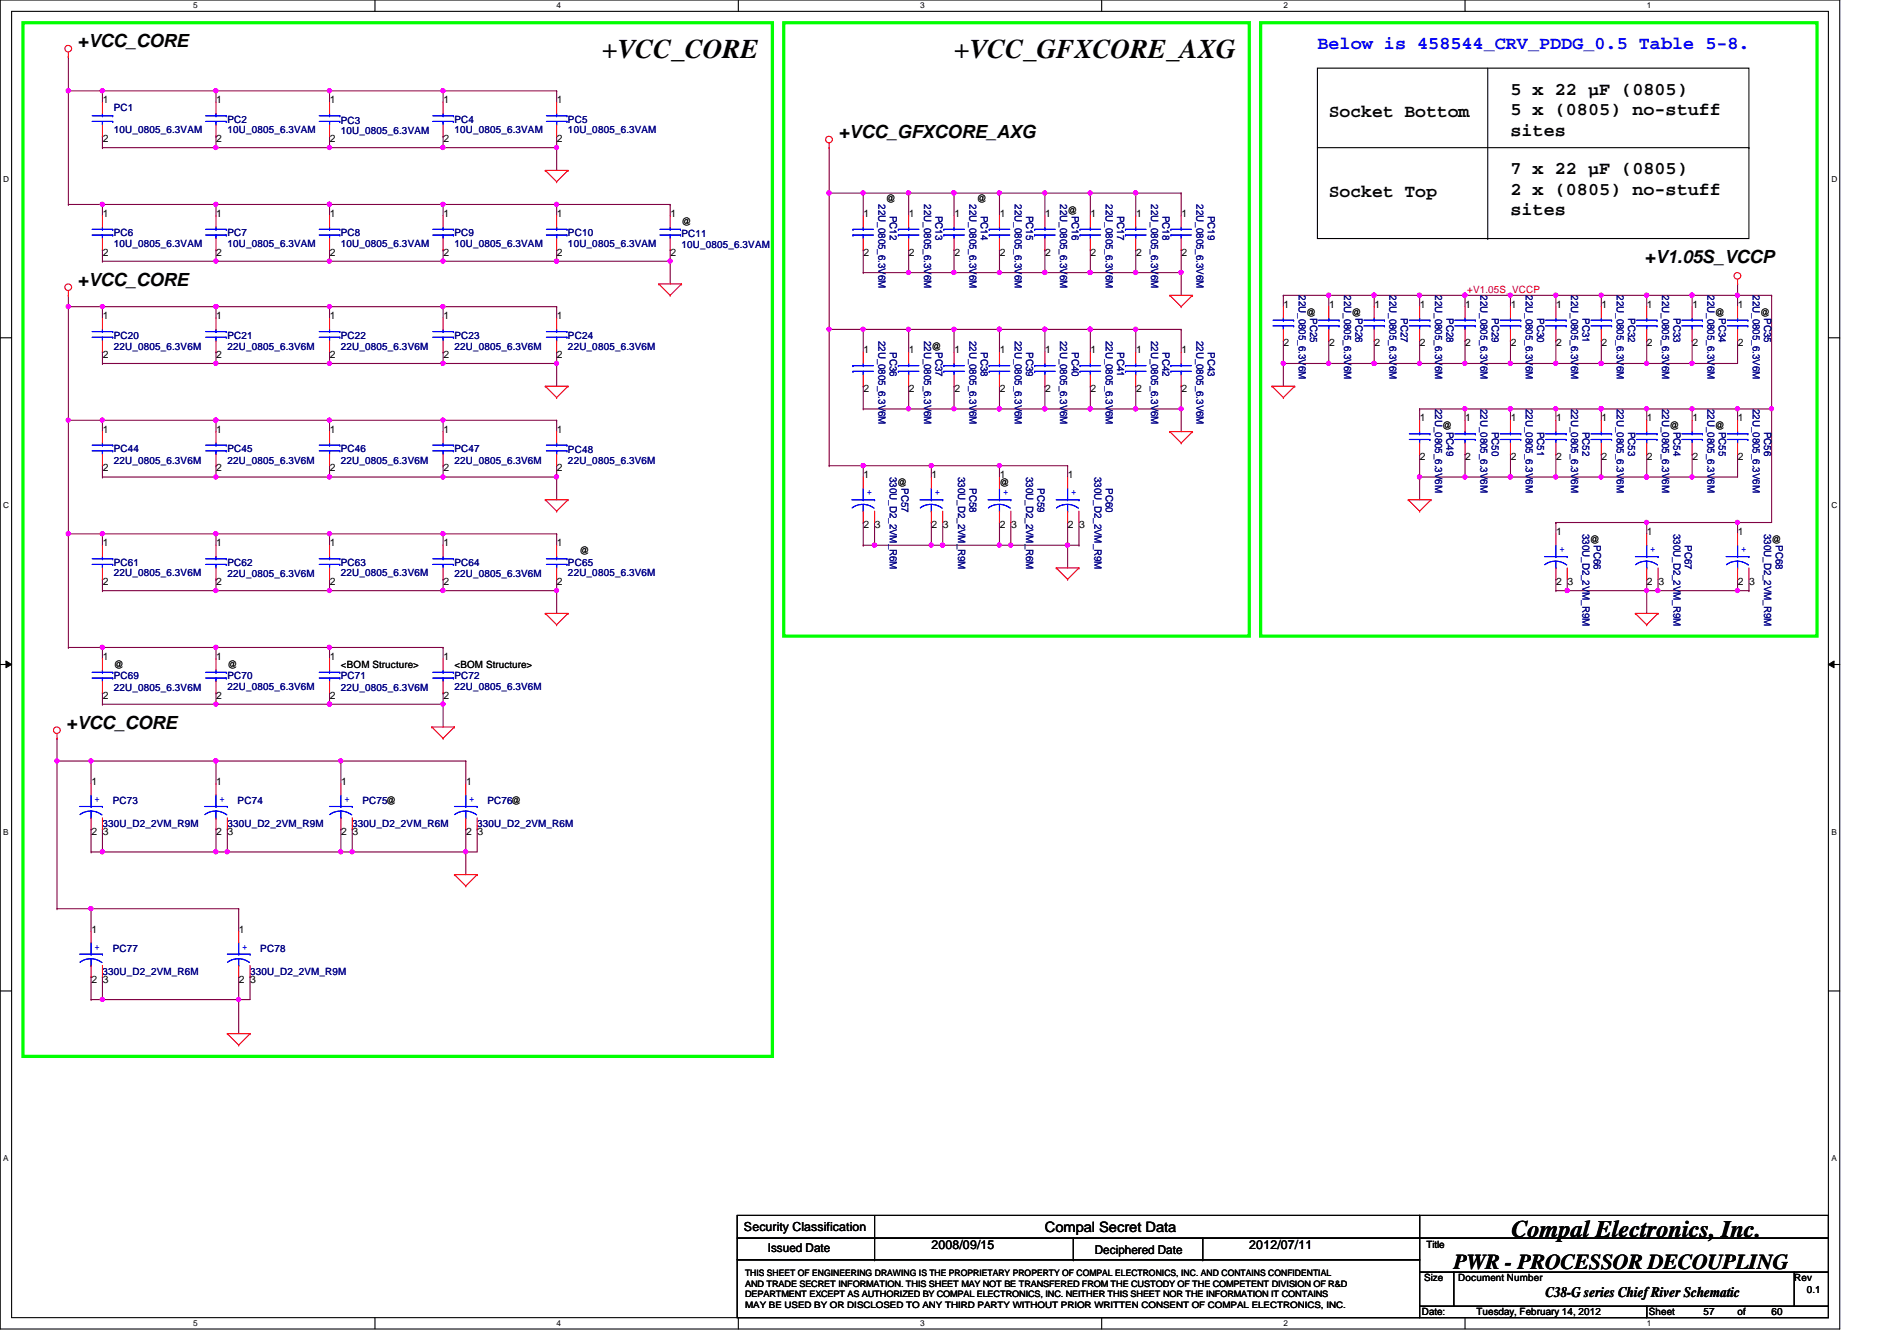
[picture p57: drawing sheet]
<svg xmlns="http://www.w3.org/2000/svg" width="297mm" height="210mm" viewBox="0 0 297 210" stroke-linecap="round" stroke-linejoin="round" font-family="sans-serif">
<defs><g id="words">
<g font-size="4.2">
<text x="94.3" y="9.1">+VCC_CORE</text>
<text x="149.4" y="9.1">+VCC_GFXCORE_AXG</text>
</g>
<text font-size="3.7" x="236.7" y="193.6">Compal Electronics, Inc.</text>
<text font-size="3.3" x="227.6" y="198.6">PWR - PROCESSOR DECOUPLING</text>
<g font-size="2.8">
<text x="12.1" y="7.4">+VCC_CORE</text>
<text x="236.5" y="14.8">5 x 22 µF (0805)</text>
<text x="131.3" y="21.6">+VCC_GFXCORE_AXG</text>
<text x="208.1" y="18.4">Socket Bottom</text>
<text x="236.5" y="18">5 x (0805) no-stuff</text>
<text x="236.5" y="21.3">sites</text>
<text x="236.5" y="27.3">7 x 22 µF (0805)</text>
<text x="208.1" y="30.8">Socket Top</text>
<text x="236.5" y="30.5">2 x (0805) no-stuff</text>
<text x="236.5" y="33.7">sites</text>
<text x="257.5" y="41.1">+V1.05S_VCCP</text>
<text x="12.1" y="44.7">+VCC_CORE</text>
<text x="10.4" y="114">+VCC_CORE</text>
</g>
<text font-size="2.8" fill="#00f" x="206.3" y="7.7">Below is 458544_CRV_PDDG_0.5 Table 5-8.</text>
<text font-size="2.3" x="242" y="203">C38-G series Chief River Schematic</text>
<text font-size="2.2" x="163.6" y="192.8">Compal Secret Data</text>
<g font-size="1.9">
<text x="116.5" y="192.7">Security Classification</text>
<text x="120.2" y="196">Issued Date</text>
<text x="145.8" y="195.6">2008/09/15</text>
<text x="171.4" y="196.2">Deciphered Date</text>
<text x="195.6" y="195.6">2012/07/11</text>
</g>
<g font-size="1.6">
<text x="16.1" y="16.2">1</text>
<text x="33.9" y="16.2">1</text>
<text x="51.6" y="16.2">1</text>
<text x="69.4" y="16.2">1</text>
<text x="87.2" y="16.2">1</text>
<text x="16.1" y="22.2">2</text>
<text x="33.9" y="22.2">2</text>
<text x="51.6" y="22.2">2</text>
<text x="69.4" y="22.2">2</text>
<text x="87.2" y="22.2">2</text>
<text x="16.1" y="34">1</text>
<text x="33.9" y="34">1</text>
<text x="51.6" y="34">1</text>
<text x="69.4" y="34">1</text>
<text x="87.2" y="34">1</text>
<text x="105" y="34">1</text>
<text x="106.7" y="35.2">@</text>
<text x="135.2" y="34">1</text>
<text x="138.7" y="31.7">@</text>
<text x="142.3" y="34">1</text>
<text x="149.4" y="34">1</text>
<text x="152.9" y="31.7">@</text>
<text x="156.5" y="34">1</text>
<text x="163.7" y="34">1</text>
<text x="167.2" y="33.4">@</text>
<text x="170.8" y="34">1</text>
<text x="177.9" y="34">1</text>
<text x="185" y="34">1</text>
<text x="16.1" y="40">2</text>
<text x="33.9" y="40">2</text>
<text x="51.6" y="40">2</text>
<text x="69.4" y="40">2</text>
<text x="87.2" y="40">2</text>
<text x="105" y="40">2</text>
<text x="135.2" y="40">2</text>
<text x="142.3" y="40">2</text>
<text x="149.4" y="40">2</text>
<text x="156.5" y="40">2</text>
<text x="163.7" y="40">2</text>
<text x="170.8" y="40">2</text>
<text x="177.9" y="40">2</text>
<text x="185" y="40">2</text>
<text x="16.1" y="50">1</text>
<text x="33.9" y="50">1</text>
<text x="51.6" y="50">1</text>
<text x="69.4" y="50">1</text>
<text x="87.2" y="50">1</text>
<text x="201" y="48.2">1</text>
<text x="204.5" y="49.4">@</text>
<text x="208.1" y="48.2">1</text>
<text x="211.6" y="49.4">@</text>
<text x="215.2" y="48.2">1</text>
<text x="222.3" y="48.2">1</text>
<text x="229.4" y="48.2">1</text>
<text x="236.6" y="48.2">1</text>
<text x="243.7" y="48.2">1</text>
<text x="250.8" y="48.2">1</text>
<text x="257.9" y="48.2">1</text>
<text x="265" y="48.2">1</text>
<text x="268.5" y="49.4">@</text>
<text x="272.1" y="48.2">1</text>
<text x="275.6" y="49.4">@</text>
<text x="16.1" y="56">2</text>
<text x="33.9" y="56">2</text>
<text x="51.6" y="56">2</text>
<text x="69.4" y="56">2</text>
<text x="87.2" y="56">2</text>
<text x="135.2" y="55.3">1</text>
<text x="142.3" y="55.3">1</text>
<text x="145.8" y="54.8">@</text>
<text x="149.4" y="55.3">1</text>
<text x="156.5" y="55.3">1</text>
<text x="163.7" y="55.3">1</text>
<text x="170.8" y="55.3">1</text>
<text x="177.9" y="55.3">1</text>
<text x="185" y="55.3">1</text>
<text x="201" y="54.2">2</text>
<text x="208.1" y="54.2">2</text>
<text x="215.2" y="54.2">2</text>
<text x="222.3" y="54.2">2</text>
<text x="229.4" y="54.2">2</text>
<text x="236.6" y="54.2">2</text>
<text x="243.7" y="54.2">2</text>
<text x="250.8" y="54.2">2</text>
<text x="257.9" y="54.2">2</text>
<text x="265" y="54.2">2</text>
<text x="272.1" y="54.2">2</text>
<text x="135.2" y="61.3">2</text>
<text x="142.3" y="61.3">2</text>
<text x="149.4" y="61.3">2</text>
<text x="156.5" y="61.3">2</text>
<text x="163.7" y="61.3">2</text>
<text x="170.8" y="61.3">2</text>
<text x="177.9" y="61.3">2</text>
<text x="185" y="61.3">2</text>
<text x="222.3" y="66">1</text>
<text x="229.4" y="66">1</text>
<text x="236.6" y="66">1</text>
<text x="243.7" y="66">1</text>
<text x="250.8" y="66">1</text>
<text x="257.9" y="66">1</text>
<text x="265" y="66">1</text>
<text x="272.1" y="66">1</text>
<text x="16.1" y="67.7">1</text>
<text x="33.9" y="67.7">1</text>
<text x="51.6" y="67.7">1</text>
<text x="69.4" y="67.7">1</text>
<text x="87.2" y="67.7">1</text>
<text x="225.8" y="67.2">@</text>
<text x="261.4" y="67.2">@</text>
<text x="268.5" y="67.2">@</text>
<text x="16.1" y="73.8">2</text>
<text x="33.9" y="73.8">2</text>
<text x="51.6" y="73.8">2</text>
<text x="69.4" y="73.8">2</text>
<text x="87.2" y="73.8">2</text>
<text x="135.2" y="74.8">1</text>
<text x="140.5" y="76.1">@</text>
<text x="145.9" y="74.8">1</text>
<text x="156.5" y="76.1">@</text>
<text x="156.5" y="74.8">1</text>
<text x="167.2" y="74.8">1</text>
<text x="222.3" y="72">2</text>
<text x="229.4" y="72">2</text>
<text x="236.6" y="72">2</text>
<text x="243.7" y="72">2</text>
<text x="250.8" y="72">2</text>
<text x="257.9" y="72">2</text>
<text x="265" y="72">2</text>
<text x="272.1" y="72">2</text>
<text x="135.2" y="82.7">2</text>
<text x="137" y="82.7">3</text>
<text x="145.9" y="82.7">2</text>
<text x="147.7" y="82.7">3</text>
<text x="156.5" y="82.7">2</text>
<text x="158.3" y="82.7">3</text>
<text x="167.2" y="82.7">2</text>
<text x="169" y="82.7">3</text>
<text x="243.7" y="83.7">1</text>
<text x="257.9" y="83.7">1</text>
<text x="272.1" y="83.7">1</text>
<text x="16.1" y="85.5">1</text>
<text x="33.9" y="85.5">1</text>
<text x="51.6" y="85.5">1</text>
<text x="69.4" y="85.5">1</text>
<text x="87.2" y="85.5">1</text>
<text x="90.7" y="86.8">@</text>
<text x="249" y="85">@</text>
<text x="277.4" y="85">@</text>
<text x="16.1" y="91.6">2</text>
<text x="33.9" y="91.6">2</text>
<text x="51.6" y="91.6">2</text>
<text x="69.4" y="91.6">2</text>
<text x="87.2" y="91.6">2</text>
<text x="243.7" y="91.6">2</text>
<text x="245.4" y="91.6">3</text>
<text x="257.9" y="91.6">2</text>
<text x="259.7" y="91.6">3</text>
<text x="272.1" y="91.6">2</text>
<text x="273.9" y="91.6">3</text>
<text x="16.1" y="103.3">1</text>
<text x="17.8" y="104.6">@</text>
<text x="33.9" y="103.3">1</text>
<text x="35.6" y="104.6">@</text>
<text x="51.6" y="103.3">1</text>
<text x="53.4" y="104.6">&lt;BOM Structure&gt;</text>
<text x="69.4" y="103.3">1</text>
<text x="71.2" y="104.6">&lt;BOM Structure&gt;</text>
<text x="16.1" y="109.3">2</text>
<text x="33.9" y="109.3">2</text>
<text x="51.6" y="109.3">2</text>
<text x="69.4" y="109.3">2</text>
<text x="14.3" y="122.9">1</text>
<text x="33.9" y="122.9">1</text>
<text x="53.4" y="122.9">1</text>
<text x="73" y="122.9">1</text>
<text x="14.3" y="130.7">2</text>
<text x="16.1" y="130.7">3</text>
<text x="33.9" y="130.7">2</text>
<text x="35.6" y="130.7">3</text>
<text x="53.4" y="130.7">2</text>
<text x="55.2" y="130.7">3</text>
<text x="73" y="130.7">2</text>
<text x="74.8" y="130.7">3</text>
<text x="14.3" y="146">1</text>
<text x="37.4" y="146">1</text>
<text x="14.3" y="153.8">2</text>
<text x="16.1" y="153.8">3</text>
<text x="37.4" y="153.8">2</text>
<text x="39.2" y="153.8">3</text>
<text x="223.3" y="195.4">Title</text>
<text x="223" y="200.6">Size</text>
<text x="228.3" y="200.6">Document Number</text>
<text x="281" y="200.6">Rev</text>
<text x="282.9" y="202.4">0.1</text>
<text x="222.6" y="205.9">Date:</text>
<text x="231.2" y="205.9">Tuesday, February 14, 2012</text>
<text x="258.2" y="205.9">Sheet</text>
<text x="266.7" y="205.9">57</text>
<text x="272.1" y="205.9">of</text>
<text x="277.4" y="205.9">60</text>
</g>
<g font-size="1.6" fill="#000080">
<text x="17.8" y="17.4">PC1</text>
<text x="17.8" y="20.8">10U_0805_6.3VAM</text>
<text x="35.6" y="19.2">PC2</text>
<text x="35.6" y="20.8">10U_0805_6.3VAM</text>
<text x="53.4" y="19.4">PC3</text>
<text x="53.4" y="21">10U_0805_6.3VAM</text>
<text x="71.2" y="19.2">PC4</text>
<text x="71.2" y="20.8">10U_0805_6.3VAM</text>
<text x="88.9" y="19.2">PC5</text>
<text x="88.9" y="20.8">10U_0805_6.3VAM</text>
<text x="137.6" y="32" transform="rotate(90 137.6 32)">22U_0805_6.3V6M</text>
<text x="139.4" y="33.8" transform="rotate(90 139.4 33.8)">PC12</text>
<text x="144.7" y="32" transform="rotate(90 144.7 32)">22U_0805_6.3V6M</text>
<text x="146.5" y="33.8" transform="rotate(90 146.5 33.8)">PC13</text>
<text x="151.8" y="32" transform="rotate(90 151.8 32)">22U_0805_6.3V6M</text>
<text x="153.6" y="33.8" transform="rotate(90 153.6 33.8)">PC14</text>
<text x="158.9" y="32" transform="rotate(90 158.9 32)">22U_0805_6.3V6M</text>
<text x="160.7" y="33.8" transform="rotate(90 160.7 33.8)">PC15</text>
<text x="166" y="32" transform="rotate(90 166 32)">22U_0805_6.3V6M</text>
<text x="167.8" y="33.8" transform="rotate(90 167.8 33.8)">PC16</text>
<text x="173.1" y="32" transform="rotate(90 173.1 32)">22U_0805_6.3V6M</text>
<text x="174.9" y="33.8" transform="rotate(90 174.9 33.8)">PC17</text>
<text x="180.3" y="32" transform="rotate(90 180.3 32)">22U_0805_6.3V6M</text>
<text x="182" y="33.8" transform="rotate(90 182 33.8)">PC18</text>
<text x="187.4" y="32" transform="rotate(90 187.4 32)">22U_0805_6.3V6M</text>
<text x="189.1" y="33.8" transform="rotate(90 189.1 33.8)">PC19</text>
<text x="17.8" y="37">PC6</text>
<text x="17.8" y="38.6">10U_0805_6.3VAM</text>
<text x="35.6" y="37">PC7</text>
<text x="35.6" y="38.6">10U_0805_6.3VAM</text>
<text x="53.4" y="37">PC8</text>
<text x="53.4" y="38.6">10U_0805_6.3VAM</text>
<text x="71.2" y="37">PC9</text>
<text x="71.2" y="38.6">10U_0805_6.3VAM</text>
<text x="88.9" y="37">PC10</text>
<text x="88.9" y="38.6">10U_0805_6.3VAM</text>
<text x="106.7" y="37.2">PC11</text>
<text x="106.7" y="38.8">10U_0805_6.3VAM</text>
<text x="203.4" y="46.2" transform="rotate(90 203.4 46.2)">22U_0805_6.3V6M</text>
<text x="210.5" y="46.2" transform="rotate(90 210.5 46.2)">22U_0805_6.3V6M</text>
<text x="217.6" y="46.2" transform="rotate(90 217.6 46.2)">22U_0805_6.3V6M</text>
<text x="224.7" y="46.2" transform="rotate(90 224.7 46.2)">22U_0805_6.3V6M</text>
<text x="231.8" y="46.2" transform="rotate(90 231.8 46.2)">22U_0805_6.3V6M</text>
<text x="238.9" y="46.2" transform="rotate(90 238.9 46.2)">22U_0805_6.3V6M</text>
<text x="246" y="46.2" transform="rotate(90 246 46.2)">22U_0805_6.3V6M</text>
<text x="253.2" y="46.2" transform="rotate(90 253.2 46.2)">22U_0805_6.3V6M</text>
<text x="260.3" y="46.2" transform="rotate(90 260.3 46.2)">22U_0805_6.3V6M</text>
<text x="267.4" y="46.2" transform="rotate(90 267.4 46.2)">22U_0805_6.3V6M</text>
<text x="274.5" y="46.2" transform="rotate(90 274.5 46.2)">22U_0805_6.3V6M</text>
<text x="17.8" y="53">PC20</text>
<text x="35.6" y="53">PC21</text>
<text x="53.4" y="53">PC22</text>
<text x="71.2" y="53">PC23</text>
<text x="88.9" y="53">PC24</text>
<text x="137.6" y="53.3" transform="rotate(90 137.6 53.3)">22U_0805_6.3V6M</text>
<text x="144.7" y="53.3" transform="rotate(90 144.7 53.3)">22U_0805_6.3V6M</text>
<text x="151.8" y="53.3" transform="rotate(90 151.8 53.3)">22U_0805_6.3V6M</text>
<text x="158.9" y="53.3" transform="rotate(90 158.9 53.3)">22U_0805_6.3V6M</text>
<text x="166" y="53.3" transform="rotate(90 166 53.3)">22U_0805_6.3V6M</text>
<text x="173.1" y="53.3" transform="rotate(90 173.1 53.3)">22U_0805_6.3V6M</text>
<text x="180.3" y="53.3" transform="rotate(90 180.3 53.3)">22U_0805_6.3V6M</text>
<text x="187.4" y="53.3" transform="rotate(90 187.4 53.3)">22U_0805_6.3V6M</text>
<text x="205.1" y="49.8" transform="rotate(90 205.1 49.8)">PC25</text>
<text x="212.3" y="49.8" transform="rotate(90 212.3 49.8)">PC26</text>
<text x="219.4" y="49.8" transform="rotate(90 219.4 49.8)">PC27</text>
<text x="226.5" y="49.8" transform="rotate(90 226.5 49.8)">PC28</text>
<text x="233.6" y="49.8" transform="rotate(90 233.6 49.8)">PC29</text>
<text x="240.7" y="49.8" transform="rotate(90 240.7 49.8)">PC30</text>
<text x="247.8" y="49.8" transform="rotate(90 247.8 49.8)">PC31</text>
<text x="254.9" y="49.8" transform="rotate(90 254.9 49.8)">PC32</text>
<text x="262" y="49.8" transform="rotate(90 262 49.8)">PC33</text>
<text x="269.2" y="49.8" transform="rotate(90 269.2 49.8)">PC34</text>
<text x="276.3" y="49.8" transform="rotate(90 276.3 49.8)">PC35</text>
<text x="17.8" y="54.8">22U_0805_6.3V6M</text>
<text x="35.6" y="54.8">22U_0805_6.3V6M</text>
<text x="53.4" y="54.8">22U_0805_6.3V6M</text>
<text x="71.2" y="54.8">22U_0805_6.3V6M</text>
<text x="88.9" y="54.8">22U_0805_6.3V6M</text>
<text x="139.4" y="55.1" transform="rotate(90 139.4 55.1)">PC36</text>
<text x="146.5" y="55.1" transform="rotate(90 146.5 55.1)">PC37</text>
<text x="153.6" y="55.1" transform="rotate(90 153.6 55.1)">PC38</text>
<text x="160.7" y="55.1" transform="rotate(90 160.7 55.1)">PC39</text>
<text x="167.8" y="55.1" transform="rotate(90 167.8 55.1)">PC40</text>
<text x="174.9" y="55.1" transform="rotate(90 174.9 55.1)">PC41</text>
<text x="182" y="55.1" transform="rotate(90 182 55.1)">PC42</text>
<text x="189.1" y="55.1" transform="rotate(90 189.1 55.1)">PC43</text>
<text x="224.7" y="64" transform="rotate(90 224.7 64)">22U_0805_6.3V6M</text>
<text x="231.8" y="64" transform="rotate(90 231.8 64)">22U_0805_6.3V6M</text>
<text x="238.9" y="64" transform="rotate(90 238.9 64)">22U_0805_6.3V6M</text>
<text x="246" y="64" transform="rotate(90 246 64)">22U_0805_6.3V6M</text>
<text x="253.2" y="64" transform="rotate(90 253.2 64)">22U_0805_6.3V6M</text>
<text x="260.3" y="64" transform="rotate(90 260.3 64)">22U_0805_6.3V6M</text>
<text x="267.4" y="64" transform="rotate(90 267.4 64)">22U_0805_6.3V6M</text>
<text x="274.5" y="64" transform="rotate(90 274.5 64)">22U_0805_6.3V6M</text>
<text x="17.8" y="70.8">PC44</text>
<text x="35.6" y="70.8">PC45</text>
<text x="53.4" y="70.8">PC46</text>
<text x="71.2" y="70.8">PC47</text>
<text x="88.9" y="71">PC48</text>
<text x="226.5" y="67.6" transform="rotate(90 226.5 67.6)">PC49</text>
<text x="233.6" y="67.6" transform="rotate(90 233.6 67.6)">PC50</text>
<text x="240.7" y="67.6" transform="rotate(90 240.7 67.6)">PC51</text>
<text x="247.8" y="67.6" transform="rotate(90 247.8 67.6)">PC52</text>
<text x="254.9" y="67.6" transform="rotate(90 254.9 67.6)">PC53</text>
<text x="262" y="67.6" transform="rotate(90 262 67.6)">PC54</text>
<text x="269.2" y="67.6" transform="rotate(90 269.2 67.6)">PC55</text>
<text x="276.3" y="67.6" transform="rotate(90 276.3 67.6)">PC56</text>
<text x="17.8" y="72.6">22U_0805_6.3V6M</text>
<text x="35.6" y="72.6">22U_0805_6.3V6M</text>
<text x="53.4" y="72.6">22U_0805_6.3V6M</text>
<text x="71.2" y="72.6">22U_0805_6.3V6M</text>
<text x="88.9" y="72.6">22U_0805_6.3V6M</text>
<text x="139.4" y="74.7" transform="rotate(90 139.4 74.7)">330U_D2_2VM_R6M</text>
<text x="141.1" y="76.5" transform="rotate(90 141.1 76.5)">PC57</text>
<text x="150" y="74.7" transform="rotate(90 150 74.7)">330U_D2_2VM_R9M</text>
<text x="151.8" y="76.5" transform="rotate(90 151.8 76.5)">PC58</text>
<text x="160.7" y="74.7" transform="rotate(90 160.7 74.7)">330U_D2_2VM_R6M</text>
<text x="162.5" y="76.5" transform="rotate(90 162.5 76.5)">PC59</text>
<text x="171.4" y="74.7" transform="rotate(90 171.4 74.7)">330U_D2_2VM_R9M</text>
<text x="173.1" y="76.5" transform="rotate(90 173.1 76.5)">PC60</text>
<text x="247.8" y="83.6" transform="rotate(90 247.8 83.6)">330U_D2_2VM_R9M</text>
<text x="262" y="83.6" transform="rotate(90 262 83.6)">330U_D2_2VM_R9M</text>
<text x="276.3" y="83.6" transform="rotate(90 276.3 83.6)">330U_D2_2VM_R9M</text>
<text x="17.8" y="88.6">PC61</text>
<text x="35.6" y="88.6">PC62</text>
<text x="53.4" y="88.6">PC63</text>
<text x="71.2" y="88.6">PC64</text>
<text x="88.9" y="88.6">PC65</text>
<text x="249.6" y="85.3" transform="rotate(90 249.6 85.3)">PC66</text>
<text x="263.8" y="85.3" transform="rotate(90 263.8 85.3)">PC67</text>
<text x="278" y="85.3" transform="rotate(90 278 85.3)">PC68</text>
<text x="17.8" y="90.2">22U_0805_6.3V6M</text>
<text x="35.6" y="90.3">22U_0805_6.3V6M</text>
<text x="53.4" y="90.2">22U_0805_6.3V6M</text>
<text x="71.2" y="90.3">22U_0805_6.3V6M</text>
<text x="88.9" y="90.2">22U_0805_6.3V6M</text>
<text x="17.8" y="106.3">PC69</text>
<text x="35.6" y="106.3">PC70</text>
<text x="35.6" y="107.9">22U_0805_6.3V6M</text>
<text x="53.4" y="106.3">PC71</text>
<text x="71.2" y="106.3">PC72</text>
<text x="71.2" y="107.9">22U_0805_6.3V6M</text>
<text x="17.8" y="108.1">22U_0805_6.3V6M</text>
<text x="53.4" y="108.1">22U_0805_6.3V6M</text>
<text x="17.6" y="125.9">PC73</text>
<text x="37.2" y="125.9">PC74</text>
<text x="56.8" y="125.9">PC75@</text>
<text x="76.3" y="125.9">PC76@</text>
<text x="16" y="129.5">330U_D2_2VM_R9M</text>
<text x="35.6" y="129.5">330U_D2_2VM_R9M</text>
<text x="55.2" y="129.5">330U_D2_2VM_R6M</text>
<text x="74.7" y="129.5">330U_D2_2VM_R6M</text>
<text x="17.6" y="149">PC77</text>
<text x="40.8" y="149">PC78</text>
<text x="16" y="152.6">330U_D2_2VM_R6M</text>
<text x="39.2" y="152.6">330U_D2_2VM_R9M</text>
</g>
<text font-size="1.6" fill="#f00" x="229.7" y="45.9">+V1.05S_VCCP</text>
<g font-size="1.6" fill="#00f">
<text x="135.7" y="77.5">+</text>
<text x="146.4" y="77.5">+</text>
<text x="157.1" y="77.5">+</text>
<text x="167.7" y="77.5">+</text>
<text x="244.2" y="86.4">+</text>
<text x="258.4" y="86.4">+</text>
<text x="272.6" y="86.4">+</text>
<text x="14.8" y="125.5">+</text>
<text x="34.4" y="125.5">+</text>
<text x="53.9" y="125.5">+</text>
<text x="73.5" y="125.5">+</text>
<text x="14.8" y="148.6">+</text>
<text x="37.9" y="148.6">+</text>
</g>
<g font-size="1.4">
<text x="116.7" y="199.7">THIS SHEET OF ENGINEERING DRAWING IS THE PROPRIETARY PROPERTY OF COMPAL ELECTRONICS, INC. AND CONTAINS CONFIDENTIAL</text>
<text x="116.7" y="201.4">AND TRADE SECRET INFORMATION. THIS SHEET MAY NOT BE TRANSFERED FROM THE CUSTODY OF THE COMPETENT DIVISION OF R&amp;D</text>
<text x="116.7" y="203">DEPARTMENT EXCEPT AS AUTHORIZED BY COMPAL ELECTRONICS, INC. NEITHER THIS SHEET NOR THE INFORMATION IT CONTAINS</text>
<text x="116.7" y="204.7">MAY BE USED BY OR DISCLOSED TO ANY THIRD PARTY WITHOUT PRIOR WRITTEN CONSENT OF COMPAL ELECTRONICS, INC.</text>
</g>
<g font-size="1.3">
<text x="30.3" y="1.3">5</text>
<text x="87.2" y="1.3">4</text>
<text x="144.1" y="1.3">3</text>
<text x="201" y="1.3">2</text>
<text x="257.8" y="1.3">1</text>
<text x=".5" y="28.4">D</text>
<text x="286.8" y="28.4">D</text>
<text x=".5" y="79.5">C</text>
<text x="286.8" y="79.5">C</text>
<text x=".5" y="130.7">B</text>
<text x="286.8" y="130.7">B</text>
<text x=".5" y="181.8">A</text>
<text x="286.8" y="181.8">A</text>
<text x="30.3" y="207.6">5</text>
<text x="87.2" y="207.6">4</text>
<text x="144.1" y="207.6">3</text>
<text x="201" y="207.6">2</text>
<text x="257.8" y="207.6">1</text>
</g>
</g></defs>
<path d="M0 0h288.1v208h-288.1zM1.8 1.8h284.5v204.4h-284.5z" fill="none" stroke="#000" stroke-width=".17"/>
<g fill="#fff">
<path d="M30.3 .2h.6v1.4h-.6z"/>
<path d="M30.3 206.4h.6v1.4h-.6z"/>
</g>
<path d="M58.7 0v1.8M58.7 206.2v1.8" fill="none" stroke="#000" stroke-width=".17"/>
<g fill="#fff">
<path d="M87.2 .2h.6v1.4h-.6z"/>
<path d="M87.2 206.4h.6v1.4h-.6z"/>
</g>
<path d="M115.6 0v1.8M115.6 206.2v1.8" fill="none" stroke="#000" stroke-width=".17"/>
<g fill="#fff">
<path d="M144.1 .2h.6v1.4h-.6z"/>
<path d="M144.1 206.4h.6v1.4h-.6z"/>
</g>
<path d="M172.5 0v1.8M172.5 206.2v1.8" fill="none" stroke="#000" stroke-width=".17"/>
<g fill="#fff">
<path d="M201 .2h.6v1.4h-.6z"/>
<path d="M201 206.4h.6v1.4h-.6z"/>
</g>
<path d="M229.4 0v1.8M229.4 206.2v1.8" fill="none" stroke="#000" stroke-width=".17"/>
<g fill="#fff">
<path d="M257.8 .2h.7v1.4h-.7z"/>
<path d="M257.8 206.4h.7v1.4h-.7z"/>
<path d="M.5 27.3h.9v1.4h-.9z"/>
<path d="M286.8 27.3h.9v1.4h-.9z"/>
<path d="M.5 78.4h.9v1.4h-.9z"/>
<path d="M286.8 78.4h.9v1.4h-.9z"/>
</g>
<path d="M0 52.9h1.8M286.3 52.9h1.8" fill="none" stroke="#000" stroke-width=".17"/>
<g fill="#fff">
<path d="M.5 129.5h.8v1.4h-.8z"/>
<path d="M286.8 129.5h.8v1.4h-.8z"/>
</g>
<path d="M0 104h1.8M286.3 104h1.8" fill="none" stroke="#000" stroke-width=".17"/>
<path d="M.9 103.5l.9 .5-.9 .5zM286.3 104l.9-.5v1z" fill="#000"/>
<path d="M.9 103.5l.9 .5-.9 .5zM286.3 104l.9-.5v1z" fill="none" stroke="#000" stroke-width=".16"/>
<g fill="#fff">
<path d="M.5 180.6h.8v1.4h-.8z"/>
<path d="M286.8 180.6h.8v1.4h-.8z"/>
</g>
<path d="M0 155.1h1.8M286.3 155.1h1.8" fill="none" stroke="#000" stroke-width=".17"/>
<path d="M69.4 74.7h.1M69.4 74.7h17.8" fill="none" stroke="#800040" stroke-width=".17"/>
<circle cx="87.1" cy="74.6" r=".32" fill="#f0f"/>
<circle cx="87.1" cy="74.6" r=".32" fill="none" stroke="#f0f" stroke-width=".17"/>
<circle cx="69.4" cy="74.6" r=".32" fill="#f0f"/>
<circle cx="69.4" cy="74.6" r=".32" fill="none" stroke="#f0f" stroke-width=".17"/>
<path d="M69.4 56.9h.1M69.4 56.9h17.8M8.9 142.2h.1M8.9 142.2h5.4" fill="none" stroke="#800040" stroke-width=".17"/>
<circle cx="87.1" cy="56.9" r=".32" fill="#f0f"/>
<circle cx="87.1" cy="56.9" r=".32" fill="none" stroke="#f0f" stroke-width=".17"/>
<circle cx="69.4" cy="56.9" r=".32" fill="#f0f"/>
<circle cx="69.4" cy="56.9" r=".32" fill="none" stroke="#f0f" stroke-width=".17"/>
<path d="M33.8 55.1h.1M33.8 55.1v1.8M51.6 55.1h.1M51.6 48h.1M51.6 55.1v1.8M51.6 48h17.8M69.4 55.1h.1M69.4 55.1v1.8M87.2 55.1h.1M87.2 55.1v1.8" fill="none" stroke="#800040" stroke-width=".17"/>
<circle cx="51.6" cy="48" r=".32" fill="#f0f"/>
<circle cx="51.6" cy="48" r=".32" fill="none" stroke="#f0f" stroke-width=".17"/>
<path d="M33.8 65.8h.1M33.8 65.8v1.8M33.8 65.8h17.8M87.2 74.7h.1M87.2 74.7v3.5" fill="none" stroke="#800040" stroke-width=".17"/>
<circle cx="51.6" cy="65.8" r=".32" fill="#f0f"/>
<circle cx="51.6" cy="65.8" r=".32" fill="none" stroke="#f0f" stroke-width=".17"/>
<circle cx="33.8" cy="65.8" r=".32" fill="#f0f"/>
<circle cx="33.8" cy="65.8" r=".32" fill="none" stroke="#f0f" stroke-width=".17"/>
<path d="M16 72.9h.1M16 65.8h.1M16 72.9v1.8M16 65.8h17.8M51.6 65.8h.1M51.6 65.8v1.8" fill="none" stroke="#800040" stroke-width=".17"/>
<circle cx="33.8" cy="65.8" r=".32" fill="#f0f"/>
<circle cx="33.8" cy="65.8" r=".32" fill="none" stroke="#f0f" stroke-width=".17"/>
<circle cx="16" cy="65.8" r=".32" fill="#f0f"/>
<circle cx="16" cy="65.8" r=".32" fill="none" stroke="#f0f" stroke-width=".17"/>
<path d="M16 65.8h.1M16 74.7h.1M16 65.8v1.8M33.8 72.9h.1M33.8 72.9v1.8h-17.8M51.6 72.9h.1M51.6 72.9v1.8M16 133.3h.1M16 133.3h17.8" fill="none" stroke="#800040" stroke-width=".17"/>
<circle cx="16" cy="133.3" r=".32" fill="#f0f"/>
<circle cx="16" cy="133.3" r=".32" fill="none" stroke="#f0f" stroke-width=".17"/>
<path d="M16 129.8h.1M16 129.8v3.5M33.8 133.3h.1M35.6 129.8h.1M35.6 129.8v3.5h-1.8" fill="none" stroke="#800040" stroke-width=".17"/>
<circle cx="33.8" cy="133.3" r=".32" fill="#f0f"/>
<circle cx="33.8" cy="133.3" r=".32" fill="none" stroke="#f0f" stroke-width=".17"/>
<path d="M53.4 133.3h.1M53.4 133.3h1.8" fill="none" stroke="#800040" stroke-width=".17"/>
<circle cx="53.4" cy="133.3" r=".32" fill="#f0f"/>
<circle cx="53.4" cy="133.3" r=".32" fill="none" stroke="#f0f" stroke-width=".17"/>
<g fill="none" stroke="#800040" stroke-width=".17">
<path d="M10.7 48h.1M10.7 48v17.8M16 83.6h.1M16 90.7h.1M16 83.6v1.7M16 90.7v1.8M16 101.3h.1M16 101.3h17.8M51.6 108.5h.1M51.6 108.5v1.7M55.2 129.8h.1M55.2 129.8v3.5"/>
<path d="M72.9 133.3h.1M74.7 129.8h.1M74.7 129.8v3.5h-1.8M14.3 156.5h.1M16 152.9h.1M16 152.9v3.6h-1.7M37.4 156.5h.1M39.2 152.9h.1M39.2 152.9v3.6h-1.8"/>
</g>
<circle cx="16" cy="101.3" r=".32" fill="#f0f"/>
<circle cx="16" cy="101.3" r=".32" fill="none" stroke="#f0f" stroke-width=".17"/>
<path d="M87.2 56.9h.1M87.2 56.9v3.6M10.7 65.8h.1M10.7 65.8h5.3M33.8 83.6h.1M33.8 83.6h17.8" fill="none" stroke="#800040" stroke-width=".17"/>
<circle cx="33.8" cy="83.5" r=".32" fill="#f0f"/>
<circle cx="33.8" cy="83.5" r=".32" fill="none" stroke="#f0f" stroke-width=".17"/>
<path d="M33.8 83.6h.1M33.8 83.6v1.7M10.7 101.3h.1M10.7 101.3h5.3M33.8 110.2h.1M33.8 110.2h17.8M69.4 108.5h.1M69.4 108.5v1.7" fill="none" stroke="#800040" stroke-width=".17"/>
<circle cx="51.6" cy="110.2" r=".32" fill="#f0f"/>
<circle cx="51.6" cy="110.2" r=".32" fill="none" stroke="#f0f" stroke-width=".17"/>
<circle cx="33.8" cy="110.2" r=".32" fill="#f0f"/>
<circle cx="33.8" cy="110.2" r=".32" fill="none" stroke="#f0f" stroke-width=".17"/>
<path d="M51.6 101.3h.1M51.6 101.3v1.8M51.6 101.3h17.8" fill="none" stroke="#800040" stroke-width=".17"/>
<circle cx="51.6" cy="101.3" r=".32" fill="#f0f"/>
<circle cx="51.6" cy="101.3" r=".32" fill="none" stroke="#f0f" stroke-width=".17"/>
<path d="M51.6 110.2h.1M51.6 110.2h17.8" fill="none" stroke="#800040" stroke-width=".17"/>
<circle cx="69.4" cy="110.2" r=".32" fill="#f0f"/>
<circle cx="69.4" cy="110.2" r=".32" fill="none" stroke="#f0f" stroke-width=".17"/>
<circle cx="51.6" cy="110.2" r=".32" fill="#f0f"/>
<circle cx="51.6" cy="110.2" r=".32" fill="none" stroke="#f0f" stroke-width=".17"/>
<g fill="none" stroke="#800040" stroke-width=".17">
<path d="M51.6 90.7h.1M51.6 90.7v1.8M69.4 92.5h.1M87.2 90.7h.1M87.2 90.7v1.8h-17.8M8.9 119.1h.1M8.9 119.1h5.4M16 108.5h.1M16 108.5v1.7M33.8 108.5h.1M33.8 101.3h.1M33.8 101.3v1.8"/>
<path d="M33.8 108.5v1.7"/>
</g>
<circle cx="87.1" cy="92.4" r=".32" fill="#f0f"/>
<circle cx="87.1" cy="92.4" r=".32" fill="none" stroke="#f0f" stroke-width=".17"/>
<circle cx="69.4" cy="92.4" r=".32" fill="#f0f"/>
<circle cx="69.4" cy="92.4" r=".32" fill="none" stroke="#f0f" stroke-width=".17"/>
<path d="M69.4 83.6h.1M69.4 83.6h17.8" fill="none" stroke="#800040" stroke-width=".17"/>
<circle cx="69.4" cy="83.5" r=".32" fill="#f0f"/>
<circle cx="69.4" cy="83.5" r=".32" fill="none" stroke="#f0f" stroke-width=".17"/>
<g fill="none" stroke="#800040" stroke-width=".17">
<path d="M87.2 65.8h.1M87.2 65.8v1.8M16 92.5h.1M16 92.5h17.8M51.6 92.5h.1M51.6 92.5h17.8M87.2 83.6h.1M87.2 83.6v1.7M8.9 115.6h.1M8.9 115.6v3.5M69.4 101.3h.1M69.4 110.2h.1"/>
<path d="M69.4 101.3v1.8M69.4 110.2v3.6"/>
</g>
<circle cx="51.6" cy="92.4" r=".32" fill="#f0f"/>
<circle cx="51.6" cy="92.4" r=".32" fill="none" stroke="#f0f" stroke-width=".17"/>
<path d="M33.8 92.5h.1M33.8 92.5h17.8" fill="none" stroke="#800040" stroke-width=".17"/>
<circle cx="33.8" cy="92.4" r=".32" fill="#f0f"/>
<circle cx="33.8" cy="92.4" r=".32" fill="none" stroke="#f0f" stroke-width=".17"/>
<path d="M10.7 83.6h.1M10.7 83.6v17.7" fill="none" stroke="#800040" stroke-width=".17"/>
<circle cx="10.7" cy="83.5" r=".32" fill="#f0f"/>
<circle cx="10.7" cy="83.5" r=".32" fill="none" stroke="#f0f" stroke-width=".17"/>
<path d="M33.8 74.7h.1M33.8 74.7h17.8M51.6 65.8h.1M51.6 65.8h17.8M16 101.3h.1M16 101.3v1.8" fill="none" stroke="#800040" stroke-width=".17"/>
<circle cx="33.8" cy="74.6" r=".32" fill="#f0f"/>
<circle cx="33.8" cy="74.6" r=".32" fill="none" stroke="#f0f" stroke-width=".17"/>
<path d="M51.6 74.7h.1M51.6 74.7h17.8" fill="none" stroke="#800040" stroke-width=".17"/>
<circle cx="51.6" cy="74.6" r=".32" fill="#f0f"/>
<circle cx="51.6" cy="74.6" r=".32" fill="none" stroke="#f0f" stroke-width=".17"/>
<path d="M69.4 65.8h.1M69.4 65.8v1.8M69.4 65.8h17.8M33.8 90.7h.1M33.8 90.7v1.8" fill="none" stroke="#800040" stroke-width=".17"/>
<circle cx="69.4" cy="65.8" r=".32" fill="#f0f"/>
<circle cx="69.4" cy="65.8" r=".32" fill="none" stroke="#f0f" stroke-width=".17"/>
<path d="M10.7 46.2h.1M10.7 46.2v1.8M69.4 72.9h.1M69.4 72.9v1.8M87.2 72.9h.1M87.2 72.9v1.8M51.6 83.6h.1M51.6 83.6h17.8M69.4 90.7h.1M69.4 83.6h.1M69.4 83.6v1.7M69.4 90.7v1.8" fill="none" stroke="#800040" stroke-width=".17"/>
<circle cx="51.6" cy="83.5" r=".32" fill="#f0f"/>
<circle cx="51.6" cy="83.5" r=".32" fill="none" stroke="#f0f" stroke-width=".17"/>
<path d="M87.2 40.9h.1M87.2 40.9h17.7M51.6 83.6h.1M51.6 83.6v1.7M87.2 92.5h.1M87.2 92.5v3.5" fill="none" stroke="#800040" stroke-width=".17"/>
<circle cx="104.9" cy="40.9" r=".32" fill="#f0f"/>
<circle cx="104.9" cy="40.9" r=".32" fill="none" stroke="#f0f" stroke-width=".17"/>
<circle cx="87.1" cy="40.9" r=".32" fill="#f0f"/>
<circle cx="87.1" cy="40.9" r=".32" fill="none" stroke="#f0f" stroke-width=".17"/>
<path d="M51.6 23.1h.1M51.6 23.1h17.8M87.2 39.1h.1M87.2 39.1v1.8" fill="none" stroke="#800040" stroke-width=".17"/>
<circle cx="51.6" cy="23.1" r=".32" fill="#f0f"/>
<circle cx="51.6" cy="23.1" r=".32" fill="none" stroke="#f0f" stroke-width=".17"/>
<path d="M69.4 23.1h.1M69.4 23.1h17.8M16 55.1h.1M16 48h.1M16 48v1.8M16 55.1v1.8" fill="none" stroke="#800040" stroke-width=".17"/>
<circle cx="87.1" cy="23.1" r=".32" fill="#f0f"/>
<circle cx="87.1" cy="23.1" r=".32" fill="none" stroke="#f0f" stroke-width=".17"/>
<circle cx="69.4" cy="23.1" r=".32" fill="#f0f"/>
<circle cx="69.4" cy="23.1" r=".32" fill="none" stroke="#f0f" stroke-width=".17"/>
<path d="M33.8 23.1h.1M33.8 23.1h17.8" fill="none" stroke="#800040" stroke-width=".17"/>
<circle cx="33.8" cy="23.1" r=".32" fill="#f0f"/>
<circle cx="33.8" cy="23.1" r=".32" fill="none" stroke="#f0f" stroke-width=".17"/>
<path d="M33.8 14.2h.1M33.8 14.2h17.8" fill="none" stroke="#800040" stroke-width=".17"/>
<circle cx="33.8" cy="14.2" r=".32" fill="#f0f"/>
<circle cx="33.8" cy="14.2" r=".32" fill="none" stroke="#f0f" stroke-width=".17"/>
<path d="M10.7 32h.1M10.7 32h5.3M16 23.1h.1M16 39.1h.1M16 32h.1M16 23.1h17.8M16 32v1.8M16 39.1v1.8" fill="none" stroke="#800040" stroke-width=".17"/>
<circle cx="16" cy="32" r=".32" fill="#f0f"/>
<circle cx="16" cy="32" r=".32" fill="none" stroke="#f0f" stroke-width=".17"/>
<path d="M10.7 14.2h.1M10.7 14.2v17.8M51.6 40.9h.1M51.6 40.9h17.8" fill="none" stroke="#800040" stroke-width=".17"/>
<circle cx="51.6" cy="40.9" r=".32" fill="#f0f"/>
<circle cx="51.6" cy="40.9" r=".32" fill="none" stroke="#f0f" stroke-width=".17"/>
<path d="M69.4 14.2h.1M69.4 14.2v1.8M69.4 14.2h17.8" fill="none" stroke="#800040" stroke-width=".17"/>
<circle cx="69.4" cy="14.2" r=".32" fill="#f0f"/>
<circle cx="69.4" cy="14.2" r=".32" fill="none" stroke="#f0f" stroke-width=".17"/>
<g fill="none" stroke="#800040" stroke-width=".17">
<path d="M16 14.2h.1M16 14.2v1.8M33.8 14.2h.1M33.8 14.2v1.8M51.6 14.2h.1M51.6 14.2v1.8M51.6 14.2h17.8M16 21.3h.1M16 21.3v1.8M33.8 39.1h.1M33.8 21.3h.1M33.8 21.3v1.8"/>
<path d="M33.8 39.1v1.8M51.6 21.3h.1M51.6 21.3v1.8"/>
</g>
<circle cx="51.6" cy="14.2" r=".32" fill="#f0f"/>
<circle cx="51.6" cy="14.2" r=".32" fill="none" stroke="#f0f" stroke-width=".17"/>
<path d="M16 14.2h.1M16 14.2h17.8M51.6 32h.1M51.6 32v1.8M69.4 21.3h.1M69.4 21.3v1.8" fill="none" stroke="#800040" stroke-width=".17"/>
<circle cx="16" cy="14.2" r=".32" fill="#f0f"/>
<circle cx="16" cy="14.2" r=".32" fill="none" stroke="#f0f" stroke-width=".17"/>
<path d="M33.8 40.9h.1M33.8 40.9h17.8" fill="none" stroke="#800040" stroke-width=".17"/>
<circle cx="33.8" cy="40.9" r=".32" fill="#f0f"/>
<circle cx="33.8" cy="40.9" r=".32" fill="none" stroke="#f0f" stroke-width=".17"/>
<path d="M87.2 14.2h.1M87.2 14.2v1.8M33.8 32h.1M33.8 32v1.8M33.8 32h17.8" fill="none" stroke="#800040" stroke-width=".17"/>
<circle cx="51.6" cy="32" r=".32" fill="#f0f"/>
<circle cx="51.6" cy="32" r=".32" fill="none" stroke="#f0f" stroke-width=".17"/>
<circle cx="33.8" cy="32" r=".32" fill="#f0f"/>
<circle cx="33.8" cy="32" r=".32" fill="none" stroke="#f0f" stroke-width=".17"/>
<path d="M87.2 32h.1M87.2 32h17.7" fill="none" stroke="#800040" stroke-width=".17"/>
<circle cx="87.1" cy="32" r=".32" fill="#f0f"/>
<circle cx="87.1" cy="32" r=".32" fill="none" stroke="#f0f" stroke-width=".17"/>
<path d="M51.6 39.1h.1M51.6 32h.1M51.6 39.1v1.8M51.6 32h17.8M69.4 39.1h.1M69.4 32h.1M69.4 32v1.8M69.4 39.1v1.8M104.9 39.1h.1M104.9 39.1v1.8" fill="none" stroke="#800040" stroke-width=".17"/>
<circle cx="51.6" cy="32" r=".32" fill="#f0f"/>
<circle cx="51.6" cy="32" r=".32" fill="none" stroke="#f0f" stroke-width=".17"/>
<path d="M104.9 32h.1M104.9 32v1.8M69.4 40.9h.1M69.4 40.9h17.8" fill="none" stroke="#800040" stroke-width=".17"/>
<circle cx="69.4" cy="40.9" r=".32" fill="#f0f"/>
<circle cx="69.4" cy="40.9" r=".32" fill="none" stroke="#f0f" stroke-width=".17"/>
<path d="M69.4 32h.1M69.4 32h17.8M87.2 23.1h.1M87.2 23.1v3.6M104.9 40.9h.1M104.9 40.9v3.5" fill="none" stroke="#800040" stroke-width=".17"/>
<circle cx="69.4" cy="32" r=".32" fill="#f0f"/>
<circle cx="69.4" cy="32" r=".32" fill="none" stroke="#f0f" stroke-width=".17"/>
<path d="M10.7 8.9h.1M10.7 14.2h.1M10.7 8.9v5.3M10.7 14.2h5.3M87.2 32h.1M87.2 32v1.8M16 40.9h.1M16 40.9h17.8" fill="none" stroke="#800040" stroke-width=".17"/>
<circle cx="10.7" cy="14.2" r=".32" fill="#f0f"/>
<circle cx="10.7" cy="14.2" r=".32" fill="none" stroke="#f0f" stroke-width=".17"/>
<path d="M16 32h.1M16 32h17.8M16 110.2h.1M16 110.2h17.8M33.8 101.3h.1M33.8 101.3h17.8M72.9 129.8h.1M72.9 129.8v3.5" fill="none" stroke="#800040" stroke-width=".17"/>
<circle cx="33.8" cy="101.3" r=".32" fill="#f0f"/>
<circle cx="33.8" cy="101.3" r=".32" fill="none" stroke="#f0f" stroke-width=".17"/>
<path d="M53.4 119.1h.1M53.4 119.1h19.5" fill="none" stroke="#800040" stroke-width=".17"/>
<circle cx="53.4" cy="119.1" r=".32" fill="#f0f"/>
<circle cx="53.4" cy="119.1" r=".32" fill="none" stroke="#f0f" stroke-width=".17"/>
<path d="M10.7 65.8h.1M10.7 65.8v17.8M10.7 83.6h.1M10.7 83.6h5.3M14.3 119.1h.1M14.3 119.1v3.6" fill="none" stroke="#800040" stroke-width=".17"/>
<circle cx="10.7" cy="65.8" r=".32" fill="#f0f"/>
<circle cx="10.7" cy="65.8" r=".32" fill="none" stroke="#f0f" stroke-width=".17"/>
<path d="M16 83.6h.1M16 83.6h17.8" fill="none" stroke="#800040" stroke-width=".17"/>
<circle cx="16" cy="83.5" r=".32" fill="#f0f"/>
<circle cx="16" cy="83.5" r=".32" fill="none" stroke="#f0f" stroke-width=".17"/>
<path d="M87.2 21.3h.1M87.2 21.3v1.8M8.9 119.1h.1M8.9 119.1v23.1" fill="none" stroke="#800040" stroke-width=".17"/>
<circle cx="8.9" cy="119.1" r=".32" fill="#f0f"/>
<circle cx="8.9" cy="119.1" r=".32" fill="none" stroke="#f0f" stroke-width=".17"/>
<path d="M33.8 119.1h.1M33.8 119.1v3.6M72.9 119.1h.1M72.9 119.1v3.6M14.3 129.8h.1M14.3 129.8v3.5M33.8 129.8h.1M33.8 129.8v3.5M35.6 133.3h.1M35.6 133.3h17.8M72.9 133.3h.1M72.9 133.3v3.6" fill="none" stroke="#800040" stroke-width=".17"/>
<circle cx="35.6" cy="133.3" r=".32" fill="#f0f"/>
<circle cx="35.6" cy="133.3" r=".32" fill="none" stroke="#f0f" stroke-width=".17"/>
<path d="M14.3 119.1h.1M14.3 119.1h19.5M14.3 142.2h.1M14.3 142.2h23.1" fill="none" stroke="#800040" stroke-width=".17"/>
<circle cx="33.8" cy="119.1" r=".32" fill="#f0f"/>
<circle cx="33.8" cy="119.1" r=".32" fill="none" stroke="#f0f" stroke-width=".17"/>
<circle cx="14.2" cy="119.1" r=".32" fill="#f0f"/>
<circle cx="14.2" cy="119.1" r=".32" fill="none" stroke="#f0f" stroke-width=".17"/>
<path d="M14.3 142.2h.1M14.3 142.2v3.6" fill="none" stroke="#800040" stroke-width=".17"/>
<circle cx="14.2" cy="142.2" r=".32" fill="#f0f"/>
<circle cx="14.2" cy="142.2" r=".32" fill="none" stroke="#f0f" stroke-width=".17"/>
<path d="M53.4 119.1h.1M53.4 119.1v3.6M53.4 129.8h.1M53.4 129.8v3.5M55.2 133.3h.1M55.2 133.3h17.7M14.3 152.9h.1M14.3 152.9v3.6M37.4 142.2h.1M37.4 152.9h.1M37.4 142.2v3.6M37.4 152.9v3.6" fill="none" stroke="#800040" stroke-width=".17"/>
<circle cx="72.9" cy="133.3" r=".32" fill="#f0f"/>
<circle cx="72.9" cy="133.3" r=".32" fill="none" stroke="#f0f" stroke-width=".17"/>
<circle cx="55.1" cy="133.3" r=".32" fill="#f0f"/>
<circle cx="55.1" cy="133.3" r=".32" fill="none" stroke="#f0f" stroke-width=".17"/>
<path d="M33.8 119.1h.1M33.8 119.1h19.6" fill="none" stroke="#800040" stroke-width=".17"/>
<circle cx="33.8" cy="119.1" r=".32" fill="#f0f"/>
<circle cx="33.8" cy="119.1" r=".32" fill="none" stroke="#f0f" stroke-width=".17"/>
<path d="M16 156.5h.1M16 156.5h21.4M37.4 156.5h.1M37.4 156.5v5.3" fill="none" stroke="#800040" stroke-width=".17"/>
<circle cx="37.4" cy="156.4" r=".32" fill="#f0f"/>
<circle cx="37.4" cy="156.4" r=".32" fill="none" stroke="#f0f" stroke-width=".17"/>
<circle cx="16" cy="156.4" r=".32" fill="#f0f"/>
<circle cx="16" cy="156.4" r=".32" fill="none" stroke="#f0f" stroke-width=".17"/>
<path d="M10.7 48h.1M10.7 48h5.3" fill="none" stroke="#800040" stroke-width=".17"/>
<circle cx="10.7" cy="48" r=".32" fill="#f0f"/>
<circle cx="10.7" cy="48" r=".32" fill="none" stroke="#f0f" stroke-width=".17"/>
<path d="M33.8 56.9h.1M33.8 56.9h17.8M69.4 48h.1M69.4 48v1.8" fill="none" stroke="#800040" stroke-width=".17"/>
<circle cx="33.8" cy="56.9" r=".32" fill="#f0f"/>
<circle cx="33.8" cy="56.9" r=".32" fill="none" stroke="#f0f" stroke-width=".17"/>
<path d="M16 56.9h.1M16 56.9h17.8M69.4 48h.1M69.4 48h17.8M87.2 48h.1M87.2 48v1.8" fill="none" stroke="#800040" stroke-width=".17"/>
<circle cx="69.4" cy="48" r=".32" fill="#f0f"/>
<circle cx="69.4" cy="48" r=".32" fill="none" stroke="#f0f" stroke-width=".17"/>
<path d="M33.8 48h.1M33.8 48h17.8" fill="none" stroke="#800040" stroke-width=".17"/>
<circle cx="33.8" cy="48" r=".32" fill="#f0f"/>
<circle cx="33.8" cy="48" r=".32" fill="none" stroke="#f0f" stroke-width=".17"/>
<path d="M51.6 56.9h.1M51.6 56.9h17.8" fill="none" stroke="#800040" stroke-width=".17"/>
<circle cx="51.6" cy="56.9" r=".32" fill="#f0f"/>
<circle cx="51.6" cy="56.9" r=".32" fill="none" stroke="#f0f" stroke-width=".17"/>
<path d="M16 48h.1M16 48h17.8M51.6 48h.1M51.6 48v1.8" fill="none" stroke="#800040" stroke-width=".17"/>
<circle cx="33.8" cy="48" r=".32" fill="#f0f"/>
<circle cx="33.8" cy="48" r=".32" fill="none" stroke="#f0f" stroke-width=".17"/>
<circle cx="16" cy="48" r=".32" fill="#f0f"/>
<circle cx="16" cy="48" r=".32" fill="none" stroke="#f0f" stroke-width=".17"/>
<path d="M33.8 48h.1M33.8 48v1.8M145.8 81.8h.1M145.8 81.8v3.5M158.3 85.3h.1M158.3 85.3h8.9M14.3 133.3h.1M14.3 133.3h1.7" fill="none" stroke="#800040" stroke-width=".17"/>
<circle cx="167.1" cy="85.3" r=".32" fill="#f0f"/>
<circle cx="167.1" cy="85.3" r=".32" fill="none" stroke="#f0f" stroke-width=".17"/>
<circle cx="158.3" cy="85.3" r=".32" fill="#f0f"/>
<circle cx="158.3" cy="85.3" r=".32" fill="none" stroke="#f0f" stroke-width=".17"/>
<path d="M135.2 72.9h.1M135.2 72.9v1.8M156.5 72.9h.1M156.5 72.9h10.7M167.2 72.9h.1M167.2 72.9v1.8M135.2 81.8h.1M135.2 81.8v3.5M167.2 85.3h.1M167.2 85.3v3.6" fill="none" stroke="#800040" stroke-width=".17"/>
<circle cx="156.5" cy="72.9" r=".32" fill="#f0f"/>
<circle cx="156.5" cy="72.9" r=".32" fill="none" stroke="#f0f" stroke-width=".17"/>
<path d="M170.7 42.7h.1M170.7 42.7h7.1" fill="none" stroke="#800040" stroke-width=".17"/>
<circle cx="177.8" cy="42.6" r=".32" fill="#f0f"/>
<circle cx="177.8" cy="42.6" r=".32" fill="none" stroke="#f0f" stroke-width=".17"/>
<circle cx="170.7" cy="42.6" r=".32" fill="#f0f"/>
<circle cx="170.7" cy="42.6" r=".32" fill="none" stroke="#f0f" stroke-width=".17"/>
<path d="M163.6 42.7h.1M163.6 42.7h7.1" fill="none" stroke="#800040" stroke-width=".17"/>
<circle cx="170.7" cy="42.6" r=".32" fill="#f0f"/>
<circle cx="170.7" cy="42.6" r=".32" fill="none" stroke="#f0f" stroke-width=".17"/>
<circle cx="163.6" cy="42.6" r=".32" fill="#f0f"/>
<circle cx="163.6" cy="42.6" r=".32" fill="none" stroke="#f0f" stroke-width=".17"/>
<path d="M149.4 42.7h.1M149.4 42.7h7.1" fill="none" stroke="#800040" stroke-width=".17"/>
<circle cx="149.4" cy="42.6" r=".32" fill="#f0f"/>
<circle cx="149.4" cy="42.6" r=".32" fill="none" stroke="#f0f" stroke-width=".17"/>
<path d="M142.3 42.7h.1M142.3 42.7h7.1" fill="none" stroke="#800040" stroke-width=".17"/>
<circle cx="142.3" cy="42.6" r=".32" fill="#f0f"/>
<circle cx="142.3" cy="42.6" r=".32" fill="none" stroke="#f0f" stroke-width=".17"/>
<path d="M170.7 39.1h.1M170.7 39.1v3.6M135.2 42.7h.1M135.2 42.7h7.1M163.6 51.6h.1M163.6 51.6h7.1" fill="none" stroke="#800040" stroke-width=".17"/>
<circle cx="170.7" cy="51.5" r=".32" fill="#f0f"/>
<circle cx="170.7" cy="51.5" r=".32" fill="none" stroke="#f0f" stroke-width=".17"/>
<circle cx="163.6" cy="51.5" r=".32" fill="#f0f"/>
<circle cx="163.6" cy="51.5" r=".32" fill="none" stroke="#f0f" stroke-width=".17"/>
<path d="M163.6 64h.1M163.6 64h7.1" fill="none" stroke="#800040" stroke-width=".17"/>
<circle cx="170.7" cy="64" r=".32" fill="#f0f"/>
<circle cx="170.7" cy="64" r=".32" fill="none" stroke="#f0f" stroke-width=".17"/>
<circle cx="163.6" cy="64" r=".32" fill="#f0f"/>
<circle cx="163.6" cy="64" r=".32" fill="none" stroke="#f0f" stroke-width=".17"/>
<path d="M129.8 30.2h.1M129.8 30.2h5.4M129.8 51.6h.1M129.8 51.6h5.4M156.5 42.7h.1M156.5 42.7h7.1M129.8 72.9h.1M129.8 72.9h5.4" fill="none" stroke="#800040" stroke-width=".17"/>
<circle cx="163.6" cy="42.6" r=".32" fill="#f0f"/>
<circle cx="163.6" cy="42.6" r=".32" fill="none" stroke="#f0f" stroke-width=".17"/>
<circle cx="156.5" cy="42.6" r=".32" fill="#f0f"/>
<circle cx="156.5" cy="42.6" r=".32" fill="none" stroke="#f0f" stroke-width=".17"/>
<path d="M170.7 64h.1M170.7 64h7.1" fill="none" stroke="#800040" stroke-width=".17"/>
<circle cx="177.8" cy="64" r=".32" fill="#f0f"/>
<circle cx="177.8" cy="64" r=".32" fill="none" stroke="#f0f" stroke-width=".17"/>
<circle cx="170.7" cy="64" r=".32" fill="#f0f"/>
<circle cx="170.7" cy="64" r=".32" fill="none" stroke="#f0f" stroke-width=".17"/>
<g fill="none" stroke="#800040" stroke-width=".17">
<path d="M135.2 51.6h.1M135.2 51.6v3.5M135.2 51.6h7.1M156.5 51.6h.1M156.5 51.6v3.5M163.6 51.6h.1M163.6 51.6v3.5M170.7 51.6h.1M170.7 51.6v3.5M135.2 60.5h.1M135.2 60.5v3.5M142.3 60.5h.1"/>
<path d="M142.3 60.5v3.5M149.4 60.5h.1M149.4 60.5v3.5M156.5 60.5h.1M156.5 60.5v3.5M163.6 60.5h.1M163.6 60.5v3.5M170.7 60.5h.1M170.7 60.5v3.5M185 64h.1M185 64v3.6"/>
</g>
<circle cx="135.1" cy="51.5" r=".32" fill="#f0f"/>
<circle cx="135.1" cy="51.5" r=".32" fill="none" stroke="#f0f" stroke-width=".17"/>
<path d="M142.3 51.6h.1M142.3 51.6v3.5M149.4 51.6h.1M149.4 51.6v3.5M177.8 64h.1M177.8 64h7.2" fill="none" stroke="#800040" stroke-width=".17"/>
<circle cx="184.9" cy="64" r=".32" fill="#f0f"/>
<circle cx="184.9" cy="64" r=".32" fill="none" stroke="#f0f" stroke-width=".17"/>
<circle cx="177.8" cy="64" r=".32" fill="#f0f"/>
<circle cx="177.8" cy="64" r=".32" fill="none" stroke="#f0f" stroke-width=".17"/>
<path d="M170.7 51.6h.1M170.7 51.6h7.1M177.8 51.6h.1M177.8 51.6v3.5M185 51.6h.1M185 51.6v3.5M177.8 60.5h.1M177.8 60.5v3.5" fill="none" stroke="#800040" stroke-width=".17"/>
<circle cx="170.7" cy="51.5" r=".32" fill="#f0f"/>
<circle cx="170.7" cy="51.5" r=".32" fill="none" stroke="#f0f" stroke-width=".17"/>
<path d="M177.8 51.6h.1M177.8 51.6h7.2" fill="none" stroke="#800040" stroke-width=".17"/>
<circle cx="177.8" cy="51.5" r=".32" fill="#f0f"/>
<circle cx="177.8" cy="51.5" r=".32" fill="none" stroke="#f0f" stroke-width=".17"/>
<path d="M129.8 30.2h.1M129.8 30.2v21.4M185 60.5h.1M185 60.5v3.5" fill="none" stroke="#800040" stroke-width=".17"/>
<circle cx="129.8" cy="30.2" r=".32" fill="#f0f"/>
<circle cx="129.8" cy="30.2" r=".32" fill="none" stroke="#f0f" stroke-width=".17"/>
<path d="M135.2 30.2h.1M135.2 30.2h7.1M149.4 39.1h.1M149.4 39.1v3.6M156.5 39.1h.1M156.5 39.1v3.6M163.6 39.1h.1M163.6 39.1v3.6" fill="none" stroke="#800040" stroke-width=".17"/>
<circle cx="142.3" cy="30.2" r=".32" fill="#f0f"/>
<circle cx="142.3" cy="30.2" r=".32" fill="none" stroke="#f0f" stroke-width=".17"/>
<circle cx="135.1" cy="30.2" r=".32" fill="#f0f"/>
<circle cx="135.1" cy="30.2" r=".32" fill="none" stroke="#f0f" stroke-width=".17"/>
<g fill="none" stroke="#800040" stroke-width=".17">
<path d="M135.2 30.2h.1M135.2 39.1h.1M135.2 30.2v3.6M135.2 39.1v3.6M142.3 30.2h.1M142.3 39.1h.1M142.3 30.2v3.6M142.3 39.1v3.6M156.5 30.2h.1M156.5 30.2h14.2M163.6 30.2h.1M170.7 30.2h.1"/>
<path d="M170.7 30.2v3.6M185 42.7h.1M185 42.7v3.5"/>
</g>
<circle cx="163.6" cy="30.2" r=".32" fill="#f0f"/>
<circle cx="163.6" cy="30.2" r=".32" fill="none" stroke="#f0f" stroke-width=".17"/>
<circle cx="156.5" cy="30.2" r=".32" fill="#f0f"/>
<circle cx="156.5" cy="30.2" r=".32" fill="none" stroke="#f0f" stroke-width=".17"/>
<path d="M149.4 30.2h.1M149.4 30.2h7.1M163.6 30.2h.1M163.6 30.2v3.6" fill="none" stroke="#800040" stroke-width=".17"/>
<circle cx="149.4" cy="30.2" r=".32" fill="#f0f"/>
<circle cx="149.4" cy="30.2" r=".32" fill="none" stroke="#f0f" stroke-width=".17"/>
<path d="M142.3 30.2h.1M142.3 30.2h7.1M156.5 30.2h.1M156.5 30.2v3.6" fill="none" stroke="#800040" stroke-width=".17"/>
<circle cx="149.4" cy="30.2" r=".32" fill="#f0f"/>
<circle cx="149.4" cy="30.2" r=".32" fill="none" stroke="#f0f" stroke-width=".17"/>
<path d="M149.4 30.2h.1M149.4 30.2v3.6M149.4 64h.1M149.4 64h7.1" fill="none" stroke="#800040" stroke-width=".17"/>
<circle cx="156.5" cy="64" r=".32" fill="#f0f"/>
<circle cx="156.5" cy="64" r=".32" fill="none" stroke="#f0f" stroke-width=".17"/>
<circle cx="149.4" cy="64" r=".32" fill="#f0f"/>
<circle cx="149.4" cy="64" r=".32" fill="none" stroke="#f0f" stroke-width=".17"/>
<path d="M135.2 64h.1M135.2 64h14.2M142.3 64h.1" fill="none" stroke="#800040" stroke-width=".17"/>
<circle cx="142.3" cy="64" r=".32" fill="#f0f"/>
<circle cx="142.3" cy="64" r=".32" fill="none" stroke="#f0f" stroke-width=".17"/>
<path d="M177.8 42.7h.1M177.8 42.7h7.2" fill="none" stroke="#800040" stroke-width=".17"/>
<circle cx="184.9" cy="42.6" r=".32" fill="#f0f"/>
<circle cx="184.9" cy="42.6" r=".32" fill="none" stroke="#f0f" stroke-width=".17"/>
<circle cx="177.8" cy="42.6" r=".32" fill="#f0f"/>
<circle cx="177.8" cy="42.6" r=".32" fill="none" stroke="#f0f" stroke-width=".17"/>
<path d="M170.7 30.2h.1M170.7 30.2h7.1M185 39.1h.1M185 39.1v3.6" fill="none" stroke="#800040" stroke-width=".17"/>
<circle cx="170.7" cy="30.2" r=".32" fill="#f0f"/>
<circle cx="170.7" cy="30.2" r=".32" fill="none" stroke="#f0f" stroke-width=".17"/>
<path d="M177.8 30.2h.1M177.8 39.1h.1M177.8 30.2v3.6M177.8 39.1v3.6M129.8 51.6h.1M129.8 51.6v21.3" fill="none" stroke="#800040" stroke-width=".17"/>
<circle cx="129.8" cy="51.5" r=".32" fill="#f0f"/>
<circle cx="129.8" cy="51.5" r=".32" fill="none" stroke="#f0f" stroke-width=".17"/>
<path d="M156.5 51.6h.1M156.5 51.6h7.1" fill="none" stroke="#800040" stroke-width=".17"/>
<circle cx="163.6" cy="51.5" r=".32" fill="#f0f"/>
<circle cx="163.6" cy="51.5" r=".32" fill="none" stroke="#f0f" stroke-width=".17"/>
<circle cx="156.5" cy="51.5" r=".32" fill="#f0f"/>
<circle cx="156.5" cy="51.5" r=".32" fill="none" stroke="#f0f" stroke-width=".17"/>
<path d="M156.5 64h.1M156.5 64h7.1" fill="none" stroke="#800040" stroke-width=".17"/>
<circle cx="163.6" cy="64" r=".32" fill="#f0f"/>
<circle cx="163.6" cy="64" r=".32" fill="none" stroke="#f0f" stroke-width=".17"/>
<circle cx="156.5" cy="64" r=".32" fill="#f0f"/>
<circle cx="156.5" cy="64" r=".32" fill="none" stroke="#f0f" stroke-width=".17"/>
<path d="M149.4 51.6h.1M149.4 51.6h7.1" fill="none" stroke="#800040" stroke-width=".17"/>
<circle cx="156.5" cy="51.5" r=".32" fill="#f0f"/>
<circle cx="156.5" cy="51.5" r=".32" fill="none" stroke="#f0f" stroke-width=".17"/>
<path d="M142.3 51.6h.1M142.3 51.6h7.1" fill="none" stroke="#800040" stroke-width=".17"/>
<circle cx="149.4" cy="51.5" r=".32" fill="#f0f"/>
<circle cx="149.4" cy="51.5" r=".32" fill="none" stroke="#f0f" stroke-width=".17"/>
<circle cx="142.3" cy="51.5" r=".32" fill="#f0f"/>
<circle cx="142.3" cy="51.5" r=".32" fill="none" stroke="#f0f" stroke-width=".17"/>
<path d="M129.8 23.1h.1M129.8 23.1v7.1" fill="none" stroke="#800040" stroke-width=".17"/>
<circle cx="129.8" cy="30.2" r=".32" fill="#f0f"/>
<circle cx="129.8" cy="30.2" r=".32" fill="none" stroke="#f0f" stroke-width=".17"/>
<path d="M136.9 85.3h.1M136.9 85.3h8.9M147.6 85.3h.1M147.6 85.3h8.9" fill="none" stroke="#800040" stroke-width=".17"/>
<circle cx="136.9" cy="85.3" r=".32" fill="#f0f"/>
<circle cx="136.9" cy="85.3" r=".32" fill="none" stroke="#f0f" stroke-width=".17"/>
<path d="M135.2 72.9h.1M135.2 72.9h10.6M145.8 72.9h.1M145.8 72.9v1.8M156.5 81.8h.1M156.5 81.8v3.5M167.2 81.8h.1M167.2 81.8v3.5" fill="none" stroke="#800040" stroke-width=".17"/>
<circle cx="135.1" cy="72.9" r=".32" fill="#f0f"/>
<circle cx="135.1" cy="72.9" r=".32" fill="none" stroke="#f0f" stroke-width=".17"/>
<path d="M145.8 72.9h.1M145.8 72.9h10.7M156.5 72.9h.1M156.5 72.9v1.8" fill="none" stroke="#800040" stroke-width=".17"/>
<circle cx="145.8" cy="72.9" r=".32" fill="#f0f"/>
<circle cx="145.8" cy="72.9" r=".32" fill="none" stroke="#f0f" stroke-width=".17"/>
<path d="M177.8 30.2h.1M177.8 30.2h7.2M185 30.2h.1M185 30.2v3.6" fill="none" stroke="#800040" stroke-width=".17"/>
<circle cx="177.8" cy="30.2" r=".32" fill="#f0f"/>
<circle cx="177.8" cy="30.2" r=".32" fill="none" stroke="#f0f" stroke-width=".17"/>
<path d="M201 56.9h.1M201 56.9h7.1" fill="none" stroke="#800040" stroke-width=".17"/>
<circle cx="200.9" cy="56.9" r=".32" fill="#f0f"/>
<circle cx="200.9" cy="56.9" r=".32" fill="none" stroke="#f0f" stroke-width=".17"/>
<path d="M201 46.2h.1M201 46.2h7.1M208.1 56.9h.1M208.1 56.9h7.1M222.3 53.3h.1M222.3 53.3v3.6" fill="none" stroke="#800040" stroke-width=".17"/>
<circle cx="215.2" cy="56.9" r=".32" fill="#f0f"/>
<circle cx="215.2" cy="56.9" r=".32" fill="none" stroke="#f0f" stroke-width=".17"/>
<circle cx="208" cy="56.9" r=".32" fill="#f0f"/>
<circle cx="208" cy="56.9" r=".32" fill="none" stroke="#f0f" stroke-width=".17"/>
<path d="M222.3 56.9h.1M222.3 56.9h7.1" fill="none" stroke="#800040" stroke-width=".17"/>
<circle cx="229.4" cy="56.9" r=".32" fill="#f0f"/>
<circle cx="229.4" cy="56.9" r=".32" fill="none" stroke="#f0f" stroke-width=".17"/>
<circle cx="222.3" cy="56.9" r=".32" fill="#f0f"/>
<circle cx="222.3" cy="56.9" r=".32" fill="none" stroke="#f0f" stroke-width=".17"/>
<path d="M208.1 46.2h.1M208.1 46.2h7.1" fill="none" stroke="#800040" stroke-width=".17"/>
<circle cx="215.2" cy="46.2" r=".32" fill="#f0f"/>
<circle cx="215.2" cy="46.2" r=".32" fill="none" stroke="#f0f" stroke-width=".17"/>
<circle cx="208" cy="46.2" r=".32" fill="#f0f"/>
<circle cx="208" cy="46.2" r=".32" fill="none" stroke="#f0f" stroke-width=".17"/>
<path d="M229.4 56.9h.1M229.4 56.9h7.1" fill="none" stroke="#800040" stroke-width=".17"/>
<circle cx="236.5" cy="56.9" r=".32" fill="#f0f"/>
<circle cx="236.5" cy="56.9" r=".32" fill="none" stroke="#f0f" stroke-width=".17"/>
<g fill="none" stroke="#800040" stroke-width=".17">
<path d="M236.5 46.2h.1M236.5 46.2h7.1M243.6 46.2h.1M243.6 53.3h.1M243.6 46.2v1.8M243.6 53.3v3.6M250.7 46.2h.1M250.7 53.3h.1M250.7 56.9h.1M250.7 46.2v1.8M250.7 53.3v3.6M257.8 53.3h.1"/>
<path d="M257.8 53.3v3.6h-7.1M265 53.3h.1M265 53.3v3.6"/>
</g>
<circle cx="250.7" cy="56.9" r=".32" fill="#f0f"/>
<circle cx="250.7" cy="56.9" r=".32" fill="none" stroke="#f0f" stroke-width=".17"/>
<path d="M243.6 56.9h.1M243.6 56.9h7.1" fill="none" stroke="#800040" stroke-width=".17"/>
<circle cx="250.7" cy="56.9" r=".32" fill="#f0f"/>
<circle cx="250.7" cy="56.9" r=".32" fill="none" stroke="#f0f" stroke-width=".17"/>
<circle cx="243.6" cy="56.9" r=".32" fill="#f0f"/>
<circle cx="243.6" cy="56.9" r=".32" fill="none" stroke="#f0f" stroke-width=".17"/>
<path d="M236.5 56.9h.1M236.5 56.9h7.1" fill="none" stroke="#800040" stroke-width=".17"/>
<circle cx="236.5" cy="56.9" r=".32" fill="#f0f"/>
<circle cx="236.5" cy="56.9" r=".32" fill="none" stroke="#f0f" stroke-width=".17"/>
<path d="M257.8 56.9h.1M257.8 56.9h14.3M265 56.9h.1" fill="none" stroke="#800040" stroke-width=".17"/>
<circle cx="264.9" cy="56.9" r=".32" fill="#f0f"/>
<circle cx="264.9" cy="56.9" r=".32" fill="none" stroke="#f0f" stroke-width=".17"/>
<circle cx="257.8" cy="56.9" r=".32" fill="#f0f"/>
<circle cx="257.8" cy="56.9" r=".32" fill="none" stroke="#f0f" stroke-width=".17"/>
<path d="M215.2 56.9h.1M215.2 56.9h7.1M272.1 53.3h.1M272.1 53.3v3.6" fill="none" stroke="#800040" stroke-width=".17"/>
<circle cx="215.2" cy="56.9" r=".32" fill="#f0f"/>
<circle cx="215.2" cy="56.9" r=".32" fill="none" stroke="#f0f" stroke-width=".17"/>
<path d="M222.3 46.2h.1M222.3 46.2h7.1" fill="none" stroke="#800040" stroke-width=".17"/>
<circle cx="229.4" cy="46.2" r=".32" fill="#f0f"/>
<circle cx="229.4" cy="46.2" r=".32" fill="none" stroke="#f0f" stroke-width=".17"/>
<circle cx="222.3" cy="46.2" r=".32" fill="#f0f"/>
<circle cx="222.3" cy="46.2" r=".32" fill="none" stroke="#f0f" stroke-width=".17"/>
<path d="M215.2 46.2h.1M215.2 46.2h7.1" fill="none" stroke="#800040" stroke-width=".17"/>
<circle cx="215.2" cy="46.2" r=".32" fill="#f0f"/>
<circle cx="215.2" cy="46.2" r=".32" fill="none" stroke="#f0f" stroke-width=".17"/>
<path d="M257.8 74.7h.1M257.8 74.7h7.2" fill="none" stroke="#800040" stroke-width=".17"/>
<circle cx="257.8" cy="74.6" r=".32" fill="#f0f"/>
<circle cx="257.8" cy="74.6" r=".32" fill="none" stroke="#f0f" stroke-width=".17"/>
<path d="M265 74.7h.1M265 74.7h7.1" fill="none" stroke="#800040" stroke-width=".17"/>
<circle cx="264.9" cy="74.6" r=".32" fill="#f0f"/>
<circle cx="264.9" cy="74.6" r=".32" fill="none" stroke="#f0f" stroke-width=".17"/>
<path d="M243.6 46.2h.1M243.6 46.2h7.1M265 71.1h.1M265 71.1v3.6M272.1 64h.1M272.1 64v1.8" fill="none" stroke="#800040" stroke-width=".17"/>
<circle cx="243.6" cy="46.2" r=".32" fill="#f0f"/>
<circle cx="243.6" cy="46.2" r=".32" fill="none" stroke="#f0f" stroke-width=".17"/>
<path d="M250.7 46.2h.1M250.7 46.2h7.1" fill="none" stroke="#800040" stroke-width=".17"/>
<circle cx="250.7" cy="46.2" r=".32" fill="#f0f"/>
<circle cx="250.7" cy="46.2" r=".32" fill="none" stroke="#f0f" stroke-width=".17"/>
<path d="M257.8 46.2h.1M257.8 46.2h7.2" fill="none" stroke="#800040" stroke-width=".17"/>
<circle cx="264.9" cy="46.2" r=".32" fill="#f0f"/>
<circle cx="264.9" cy="46.2" r=".32" fill="none" stroke="#f0f" stroke-width=".17"/>
<circle cx="257.8" cy="46.2" r=".32" fill="#f0f"/>
<circle cx="257.8" cy="46.2" r=".32" fill="none" stroke="#f0f" stroke-width=".17"/>
<path d="M257.8 46.2h.1M257.8 46.2v1.8M265 46.2h.1M265 46.2v1.8M272.1 46.2h.1M272.1 46.2v1.8M222.3 64h.1M222.3 74.7h.1M222.3 64h7.1M222.3 74.7h7.1" fill="none" stroke="#800040" stroke-width=".17"/>
<circle cx="222.3" cy="74.6" r=".32" fill="#f0f"/>
<circle cx="222.3" cy="74.6" r=".32" fill="none" stroke="#f0f" stroke-width=".17"/>
<path d="M250.7 64h.1M250.7 64h7.1M257.8 64h.1M257.8 64v1.8" fill="none" stroke="#800040" stroke-width=".17"/>
<circle cx="250.7" cy="64" r=".32" fill="#f0f"/>
<circle cx="250.7" cy="64" r=".32" fill="none" stroke="#f0f" stroke-width=".17"/>
<path d="M243.6 74.7h.1M243.6 74.7h7.1" fill="none" stroke="#800040" stroke-width=".17"/>
<circle cx="250.7" cy="74.6" r=".32" fill="#f0f"/>
<circle cx="250.7" cy="74.6" r=".32" fill="none" stroke="#f0f" stroke-width=".17"/>
<circle cx="243.6" cy="74.6" r=".32" fill="#f0f"/>
<circle cx="243.6" cy="74.6" r=".32" fill="none" stroke="#f0f" stroke-width=".17"/>
<path d="M229.4 64h.1M229.4 64h7.1" fill="none" stroke="#800040" stroke-width=".17"/>
<circle cx="236.5" cy="64" r=".32" fill="#f0f"/>
<circle cx="236.5" cy="64" r=".32" fill="none" stroke="#f0f" stroke-width=".17"/>
<circle cx="229.4" cy="64" r=".32" fill="#f0f"/>
<circle cx="229.4" cy="64" r=".32" fill="none" stroke="#f0f" stroke-width=".17"/>
<path d="M265 64h.1M265 64h7.1" fill="none" stroke="#800040" stroke-width=".17"/>
<circle cx="264.9" cy="64" r=".32" fill="#f0f"/>
<circle cx="264.9" cy="64" r=".32" fill="none" stroke="#f0f" stroke-width=".17"/>
<path d="M257.8 64h.1M257.8 64h7.2" fill="none" stroke="#800040" stroke-width=".17"/>
<circle cx="257.8" cy="64" r=".32" fill="#f0f"/>
<circle cx="257.8" cy="64" r=".32" fill="none" stroke="#f0f" stroke-width=".17"/>
<g fill="none" stroke="#800040" stroke-width=".17">
<path d="M222.3 74.7h.1M222.3 71.1h.1M222.3 64h.1M222.3 64v1.8M222.3 71.1v7.1M229.4 64h.1M229.4 64v1.8M236.5 71.1h.1M236.5 64h.1M236.5 64v1.8M236.5 71.1v3.6M236.5 64h7.1"/>
<path d="M243.6 64h.1M243.6 71.1h.1M243.6 64v1.8M243.6 71.1v3.6M250.7 64h.1M250.7 71.1h.1M250.7 64v1.8M250.7 71.1v3.6M257.8 71.1h.1M257.8 71.1v3.6M265 64h.1M265 64v1.8"/>
</g>
<circle cx="236.5" cy="64" r=".32" fill="#f0f"/>
<circle cx="236.5" cy="64" r=".32" fill="none" stroke="#f0f" stroke-width=".17"/>
<path d="M243.6 64h.1M243.6 64h7.1" fill="none" stroke="#800040" stroke-width=".17"/>
<circle cx="250.7" cy="64" r=".32" fill="#f0f"/>
<circle cx="250.7" cy="64" r=".32" fill="none" stroke="#f0f" stroke-width=".17"/>
<circle cx="243.6" cy="64" r=".32" fill="#f0f"/>
<circle cx="243.6" cy="64" r=".32" fill="none" stroke="#f0f" stroke-width=".17"/>
<path d="M236.5 74.7h.1M236.5 74.7h7.1" fill="none" stroke="#800040" stroke-width=".17"/>
<circle cx="236.5" cy="74.6" r=".32" fill="#f0f"/>
<circle cx="236.5" cy="74.6" r=".32" fill="none" stroke="#f0f" stroke-width=".17"/>
<path d="M229.4 74.7h.1M229.4 74.7h7.1" fill="none" stroke="#800040" stroke-width=".17"/>
<circle cx="236.5" cy="74.6" r=".32" fill="#f0f"/>
<circle cx="236.5" cy="74.6" r=".32" fill="none" stroke="#f0f" stroke-width=".17"/>
<circle cx="229.4" cy="74.6" r=".32" fill="#f0f"/>
<circle cx="229.4" cy="74.6" r=".32" fill="none" stroke="#f0f" stroke-width=".17"/>
<path d="M272.1 64h.1M272.1 64h5.3" fill="none" stroke="#800040" stroke-width=".17"/>
<circle cx="272" cy="64" r=".32" fill="#f0f"/>
<circle cx="272" cy="64" r=".32" fill="none" stroke="#f0f" stroke-width=".17"/>
<path d="M272.1 46.2h.1M272.1 46.2h5.3M229.4 71.1h.1M229.4 71.1v3.6M243.6 81.8h.1M243.6 81.8v1.8M257.8 92.5h.1M257.8 92.5v3.5" fill="none" stroke="#800040" stroke-width=".17"/>
<circle cx="272" cy="46.2" r=".32" fill="#f0f"/>
<circle cx="272" cy="46.2" r=".32" fill="none" stroke="#f0f" stroke-width=".17"/>
<path d="M250.7 74.7h.1M250.7 74.7h7.1M243.6 81.8h.1M243.6 81.8h14.2" fill="none" stroke="#800040" stroke-width=".17"/>
<circle cx="257.8" cy="74.6" r=".32" fill="#f0f"/>
<circle cx="257.8" cy="74.6" r=".32" fill="none" stroke="#f0f" stroke-width=".17"/>
<path d="M257.8 81.8h.1M257.8 81.8h14.3M272.1 81.8h.1M272.1 81.8v1.8" fill="none" stroke="#800040" stroke-width=".17"/>
<circle cx="257.8" cy="81.8" r=".32" fill="#f0f"/>
<circle cx="257.8" cy="81.8" r=".32" fill="none" stroke="#f0f" stroke-width=".17"/>
<path d="M259.6 92.5h.1M259.6 92.5h12.5" fill="none" stroke="#800040" stroke-width=".17"/>
<circle cx="272" cy="92.4" r=".32" fill="#f0f"/>
<circle cx="272" cy="92.4" r=".32" fill="none" stroke="#f0f" stroke-width=".17"/>
<circle cx="259.6" cy="92.4" r=".32" fill="#f0f"/>
<circle cx="259.6" cy="92.4" r=".32" fill="none" stroke="#f0f" stroke-width=".17"/>
<g fill="none" stroke="#800040" stroke-width=".17">
<path d="M201 46.2h.1M201 53.3h.1M201 46.2v1.8M201 53.3v3.6M208.1 53.3h.1M208.1 46.2h.1M208.1 46.2v1.8M208.1 53.3v3.6M215.2 53.3h.1M215.2 46.2h.1M215.2 46.2v1.8M215.2 53.3v3.6"/>
<path d="M222.3 46.2h.1M222.3 46.2v1.8M229.4 53.3h.1M229.4 46.2h.1M229.4 46.2v1.8M229.4 53.3v3.6M272.1 71.1h.1M272.1 71.1v3.6M277.4 64h.1M277.4 64v17.8M257.8 81.8h.1M257.8 81.8v1.8"/>
</g>
<circle cx="277.4" cy="64" r=".32" fill="#f0f"/>
<circle cx="277.4" cy="64" r=".32" fill="none" stroke="#f0f" stroke-width=".17"/>
<path d="M272.1 81.8h.1M272.1 81.8h5.3" fill="none" stroke="#800040" stroke-width=".17"/>
<circle cx="272" cy="81.8" r=".32" fill="#f0f"/>
<circle cx="272" cy="81.8" r=".32" fill="none" stroke="#f0f" stroke-width=".17"/>
<path d="M201 56.9h.1M201 56.9v3.6M229.4 46.2h.1M229.4 46.2h7.1M236.5 46.2h.1M236.5 46.2v1.8" fill="none" stroke="#800040" stroke-width=".17"/>
<circle cx="236.5" cy="46.2" r=".32" fill="#f0f"/>
<circle cx="236.5" cy="46.2" r=".32" fill="none" stroke="#f0f" stroke-width=".17"/>
<circle cx="229.4" cy="46.2" r=".32" fill="#f0f"/>
<circle cx="229.4" cy="46.2" r=".32" fill="none" stroke="#f0f" stroke-width=".17"/>
<path d="M236.5 53.3h.1M236.5 53.3v3.6M265 46.2h.1M265 46.2h7.1M277.4 46.2h.1M277.4 46.2v17.8M243.6 90.7h.1M243.6 90.7v1.8M257.8 90.7h.1M257.8 90.7v1.8M272.1 90.7h.1M272.1 90.7v1.8" fill="none" stroke="#800040" stroke-width=".17"/>
<circle cx="264.9" cy="46.2" r=".32" fill="#f0f"/>
<circle cx="264.9" cy="46.2" r=".32" fill="none" stroke="#f0f" stroke-width=".17"/>
<path d="M272.1 44.4h.1M272.1 44.4v1.8M135.2 85.3h.1M135.2 85.3h1.7M136.9 85.3h.1M136.9 81.8v3.5M147.6 85.3h.1M147.6 81.8v3.5" fill="none" stroke="#800040" stroke-width=".17"/>
<circle cx="147.6" cy="85.3" r=".32" fill="#f0f"/>
<circle cx="147.6" cy="85.3" r=".32" fill="none" stroke="#f0f" stroke-width=".17"/>
<path d="M145.8 85.3h.1M145.8 85.3h1.8" fill="none" stroke="#800040" stroke-width=".17"/>
<circle cx="145.8" cy="85.3" r=".32" fill="#f0f"/>
<circle cx="145.8" cy="85.3" r=".32" fill="none" stroke="#f0f" stroke-width=".17"/>
<path d="M156.5 85.3h.1M156.5 85.3h1.8M158.3 85.3h.1M158.3 81.8v3.5" fill="none" stroke="#800040" stroke-width=".17"/>
<circle cx="156.5" cy="85.3" r=".32" fill="#f0f"/>
<circle cx="156.5" cy="85.3" r=".32" fill="none" stroke="#f0f" stroke-width=".17"/>
<path d="M167.2 85.3h.1M167.2 85.3h1.7M168.9 85.3h.1M168.9 81.8v3.5M245.4 92.5h.1M245.4 92.5h12.4" fill="none" stroke="#800040" stroke-width=".17"/>
<circle cx="245.4" cy="92.4" r=".32" fill="#f0f"/>
<circle cx="245.4" cy="92.4" r=".32" fill="none" stroke="#f0f" stroke-width=".17"/>
<path d="M243.6 92.5h.1M243.6 92.5h1.8M245.4 92.5h.1M245.4 90.7v1.8M257.8 92.5h.1M257.8 92.5h1.8M259.6 92.5h.1M259.6 90.7v1.8" fill="none" stroke="#800040" stroke-width=".17"/>
<circle cx="257.8" cy="92.4" r=".32" fill="#f0f"/>
<circle cx="257.8" cy="92.4" r=".32" fill="none" stroke="#f0f" stroke-width=".17"/>
<path d="M272.1 92.5h.1M272.1 92.5h1.8M273.9 92.5h.1M273.9 90.7v1.8" fill="none" stroke="#800040" stroke-width=".17"/>
<g fill="none" stroke="#f00" stroke-width=".17">
<path d="M10.7 8.9h.1M10.7 8.2v.7M16 16v1.8M16 19.6v1.7M33.8 16v1.8M33.8 19.6v1.7M51.6 16v1.8M51.6 19.6v1.7M69.4 16v1.8M69.4 19.6v1.7M87.2 16v1.8M87.2 19.6v1.7"/>
<path d="M16 33.8v1.8M16 37.3v1.8M33.8 33.8v1.8M33.8 37.3v1.8M51.6 33.8v1.8M51.6 37.3v1.8M69.4 33.8v1.8M69.4 37.3v1.8M85.4 26.7h.1M85.4 26.7h3.5M85.4 26.7l1.8 1.7M87.2 28.4h.1"/>
<path d="M87.2 33.8v1.8M87.2 37.3v1.8M88.9 26.7h.1M88.9 26.7l-1.7 1.7M104.9 33.8v1.8M104.9 37.3v1.8M129.8 23.1h.1M129.8 22.4v.7M135.2 33.8v1.8M135.2 37.3v1.8M142.3 33.8v1.8M142.3 37.3v1.8"/>
<path d="M149.4 33.8v1.8M149.4 37.3v1.8M156.5 33.8v1.8M156.5 37.3v1.8M163.6 33.8v1.8M163.6 37.3v1.8M170.7 33.8v1.8M170.7 37.3v1.8M177.8 33.8v1.8M177.8 37.3v1.8M185 33.8v1.8M185 37.3v1.8"/>
<path d="M10.7 46.2h.1M10.7 45.5v.7M16 49.8v1.8M16 53.3v1.8M33.8 49.8v1.8M33.8 53.3v1.8M51.6 49.8v1.8M51.6 53.3v1.8M69.4 49.8v1.8M69.4 53.3v1.8M87.2 49.8v1.8M87.2 53.3v1.8"/>
<path d="M103.2 44.4h.1M103.2 44.4h3.5M103.2 44.4l1.7 1.8M104.9 46.2h.1M106.7 44.4h.1M106.7 44.4l-1.8 1.8M135.2 55.1v1.8M135.2 58.7v1.8M142.3 55.1v1.8M142.3 58.7v1.8M149.4 55.1v1.8M149.4 58.7v1.8"/>
<path d="M156.5 55.1v1.8M156.5 58.7v1.8M163.6 55.1v1.8M163.6 58.7v1.8M170.7 55.1v1.8M170.7 58.7v1.8M177.8 55.1v1.8M177.8 58.7v1.8M183.2 46.2h.1M183.2 46.2h3.5M183.2 46.2l1.8 1.8M185 48h.1"/>
<path d="M185 55.1v1.8M185 58.7v1.8M186.7 46.2h.1M186.7 46.2l-1.7 1.8M201 48v1.8M201 51.6v1.7M208.1 48v1.8M208.1 51.6v1.7M215.2 48v1.8M215.2 51.6v1.7M222.3 48v1.8M222.3 51.6v1.7"/>
<path d="M229.4 48v1.8M229.4 51.6v1.7M236.5 48v1.8M236.5 51.6v1.7M243.6 48v1.8M243.6 51.6v1.7M250.7 48v1.8M250.7 51.6v1.7M257.8 48v1.8M257.8 51.6v1.7M265 48v1.8M265 51.6v1.7"/>
<path d="M272.1 44.4h.1M272.1 43.7v.7M272.1 48v1.8M272.1 51.6v1.7M16 67.6v1.7M16 71.1v1.8M33.8 67.6v1.7M33.8 71.1v1.8M51.6 67.6v1.7M51.6 71.1v1.8M69.4 67.6v1.7M69.4 71.1v1.8"/>
<path d="M85.4 78.2h.1M85.4 60.5h.1M85.4 78.2h3.5M85.4 78.2l1.8 1.8M85.4 60.5h3.5M85.4 60.5l1.8 1.7M87.2 62.2h.1M87.2 67.6v1.7M87.2 71.1v1.8M88.9 78.2h.1M88.9 60.5h.1M88.9 78.2l-1.7 1.8"/>
<path d="M88.9 60.5l-1.7 1.7M135.2 74.7v1.8M145.8 74.7v1.8M156.5 74.7v1.8M167.2 74.7v1.8M183.2 67.6h.1M183.2 67.6h3.5M183.2 67.6l1.8 1.7M185 69.3h.1M186.7 67.6h.1M186.7 67.6l-1.7 1.7M199.2 60.5h.1"/>
<path d="M199.2 60.5h3.5M199.2 60.5l1.8 1.7M201 62.2h.1M202.7 60.5h.1M202.7 60.5l-1.7 1.7M220.5 78.2h.1M220.5 78.2h3.6M220.5 78.2l1.8 1.8M222.3 65.8v1.8M222.3 69.3v1.8M224.1 78.2h.1M224.1 78.2l-1.8 1.8"/>
<path d="M229.4 65.8v1.8M229.4 69.3v1.8M236.5 65.8v1.8M236.5 69.3v1.8M243.6 65.8v1.8M243.6 69.3v1.8M250.7 65.8v1.8M250.7 69.3v1.8M257.8 65.8v1.8M257.8 69.3v1.8M265 65.8v1.8M265 69.3v1.8"/>
<path d="M272.1 65.8v1.8M272.1 69.3v1.8M16 85.3v1.8M16 88.9v1.8M33.8 85.3v1.8M33.8 88.9v1.8M51.6 85.3v1.8M51.6 88.9v1.8M69.4 85.3v1.8M69.4 88.9v1.8M85.4 96h.1M85.4 96h3.5"/>
<path d="M85.4 96l1.8 1.8M87.2 80h.1M87.2 97.8h.1M87.2 85.3v1.8M87.2 88.9v1.8M88.9 96h.1M88.9 96l-1.7 1.8M135.2 80v1.8M136.9 80v1.8M145.8 80v1.8M147.6 80v1.8M156.5 80v1.8"/>
<path d="M158.3 80v1.8M165.4 88.9h.1M165.4 88.9h3.5M165.4 88.9l1.8 1.8M167.2 90.7h.1M167.2 80v1.8M168.9 88.9h.1M168.9 88.9l-1.7 1.8M168.9 80v1.8M222.3 80h.1M243.6 83.6v1.7M243.6 88.9v1.8"/>
<path d="M245.4 88.9v1.8M256.1 96h.1M256.1 96h3.5M256.1 96l1.7 1.8M257.8 97.8h.1M257.8 83.6v1.7M257.8 88.9v1.8M259.6 96h.1M259.6 96l-1.8 1.8M259.6 88.9v1.8M272.1 83.6v1.7M272.1 88.9v1.8"/>
<path d="M273.9 88.9v1.8M8.9 115.6h.1M8.9 114.9v.7M16 103.1v1.8M16 106.7v1.8M33.8 103.1v1.8M33.8 106.7v1.8M51.6 103.1v1.8M51.6 106.7v1.8M67.6 113.8h.1M67.6 113.8h3.6M67.6 113.8l1.8 1.8"/>
<path d="M69.4 115.6h.1M69.4 103.1v1.8M69.4 106.7v1.8M71.2 113.8h.1M71.2 113.8l-1.8 1.8M14.3 122.7v1.8M14.3 128v1.8M16 128v1.8M33.8 122.7v1.8M33.8 128v1.8M35.6 128v1.8M53.4 122.7v1.8"/>
<path d="M53.4 128v1.8M55.2 128v1.8M71.2 136.9h.1M71.2 136.9h3.5M71.2 136.9l1.7 1.8M72.9 138.7h.1M72.9 122.7v1.8M72.9 128v1.8M74.7 136.9h.1M74.7 136.9l-1.8 1.8M74.7 128v1.8M14.3 145.8v1.8"/>
<path d="M14.3 151.1v1.8M16 151.1v1.8M37.4 145.8v1.8M37.4 151.1v1.8M39.2 151.1v1.8M35.6 161.8h.1M35.6 161.8h3.6M35.6 161.8l1.8 1.8M37.4 163.6h.1M39.2 161.8h.1M39.2 161.8l-1.8 1.8"/>
<circle cx="10.7" cy="7.6" r=".52"/>
<circle cx="129.8" cy="21.8" r=".52"/>
<circle cx="10.7" cy="45" r=".52"/>
<circle cx="272.1" cy="43.2" r=".52"/>
<circle cx="8.9" cy="114.3" r=".52"/>
</g>
<g fill="none" stroke="#000" stroke-width=".17">
<path d="M206.3 10.7h67.6v26.6h-67.6zM233 10.7v26.6M206.3 23.1h67.6M233 37.3h.1M273.9 23.1h.1M115.4 190.2h106.9v3.6h-106.9zM115.4 193.8h106.9v3.4h-106.9zM115.4 197.2h106.9v9h-106.9zM136.9 193.8h.1M136.9 197.2h.1M136.9 190.2v7M168.1 197.2h.1"/>
<path d="M168.1 193.8v3.4M188.3 197.2h.1M188.3 193.8v3.4M222.3 190.2h64v3.6h-64zM222.3 193.8h64v5.3h-64zM222.3 199.1h5.3v5.4h-5.3zM227.6 199.1h53.4v5.4h-53.4zM281 199.1h5.3v5.4h-5.3zM222.3 204.5h35.5v1.7h-35.5zM257.8 204.5h28.5v1.7h-28.5z"/>
</g>
<path d="M3.6 3.6h117.3v161.8h-117.3zM122.7 3.6h72.9v96h-72.9zM197.4 3.6h87.1v96h-87.1z" fill="none" stroke="#0f0" stroke-width=".51"/>
<g fill="none" stroke="#00f" stroke-width=".17">
<path d="M14.4 19h3.2M14.4 18.1h3.2M16 18.1h.1M16 19h.1M16 17.8v.3M16 19v.6M17.6 19h.1M17.6 18.1h.1M32.2 19h3.2M32.2 18.1h3.2M33.8 18.1h.1M33.8 19h.1"/>
<path d="M33.8 17.8v.3M33.8 19v.6M35.4 19h.1M35.4 18.1h.1M50 19h3.2M50 18.1h3.2M51.6 18.1h.1M51.6 19h.1M51.6 17.8v.3M51.6 19v.6M53.2 19h.1M53.2 18.1h.1"/>
<path d="M67.8 19h3.2M67.8 18.1h3.2M69.4 18.1h.1M69.4 19h.1M69.4 17.8v.3M69.4 19v.6M71 19h.1M71 18.1h.1M85.6 19h3.2M85.6 18.1h3.2M87.2 18.1h.1M87.2 19h.1"/>
<path d="M87.2 17.8v.3M87.2 19v.6M88.8 19h.1M88.8 18.1h.1M14.4 36.8h3.2M14.4 35.9h3.2M16 35.9h.1M16 36.8h.1M16 35.6v.3M16 36.8v.5M17.6 36.8h.1M17.6 35.9h.1"/>
<path d="M32.2 36.8h3.2M32.2 35.9h3.2M33.8 35.9h.1M33.8 36.8h.1M33.8 35.6v.3M33.8 36.8v.5M35.4 36.8h.1M35.4 35.9h.1M50 36.8h3.2M50 35.9h3.2M51.6 35.9h.1M51.6 36.8h.1"/>
<path d="M51.6 35.6v.3M51.6 36.8v.5M53.2 36.8h.1M53.2 35.9h.1M67.8 36.8h3.2M67.8 35.9h3.2M69.4 35.9h.1M69.4 36.8h.1M69.4 35.6v.3M69.4 36.8v.5M71 36.8h.1M71 35.9h.1"/>
<path d="M85.6 36.8h3.2M85.6 35.9h3.2M87.2 35.9h.1M87.2 36.8h.1M87.2 35.6v.3M87.2 36.8v.5M88.8 36.8h.1M88.8 35.9h.1M103.3 36.8h3.2M103.3 35.9h3.2M104.9 35.9h.1M104.9 36.8h.1"/>
<path d="M104.9 35.6v.3M104.9 36.8v.5M106.5 36.8h.1M106.5 35.9h.1M133.6 36.8h.1M133.6 35.9h.1M133.6 36.8h3.2M133.6 35.9h3.2M135.2 35.9h.1M135.2 36.8h.1M135.2 35.6v.3M135.2 36.8v.5"/>
<path d="M140.7 36.8h.1M140.7 35.9h.1M140.7 36.8h3.2M140.7 35.9h3.2M142.3 35.9h.1M142.3 36.8h.1M142.3 35.6v.3M142.3 36.8v.5M147.8 36.8h.1M147.8 35.9h.1M147.8 36.8h3.2M147.8 35.9h3.2"/>
<path d="M149.4 35.9h.1M149.4 36.8h.1M149.4 35.6v.3M149.4 36.8v.5M154.9 36.8h.1M154.9 35.9h.1M154.9 36.8h3.2M154.9 35.9h3.2M156.5 35.9h.1M156.5 36.8h.1M156.5 35.6v.3M156.5 36.8v.5"/>
<path d="M162 36.8h.1M162 35.9h.1M162 36.8h3.2M162 35.9h3.2M163.6 35.9h.1M163.6 36.8h.1M163.6 35.6v.3M163.6 36.8v.5M169.1 36.8h.1M169.1 35.9h.1M169.1 36.8h3.2M169.1 35.9h3.2"/>
<path d="M170.7 35.9h.1M170.7 36.8h.1M170.7 35.6v.3M170.7 36.8v.5M176.2 36.8h.1M176.2 35.9h.1M176.2 36.8h3.2M176.2 35.9h3.2M177.8 35.9h.1M177.8 36.8h.1M177.8 35.6v.3M177.8 36.8v.5"/>
<path d="M183.3 36.8h.1M183.3 35.9h.1M183.3 36.8h3.3M183.3 35.9h3.3M185 35.9h.1M185 36.8h.1M185 35.6v.3M185 36.8v.5M14.4 52.8h3.2M14.4 51.9h3.2M16 51.9h.1M16 52.8h.1"/>
<path d="M16 51.6v.3M16 52.8v.5M17.6 52.8h.1M17.6 51.9h.1M32.2 52.8h3.2M32.2 51.9h3.2M33.8 51.9h.1M33.8 52.8h.1M33.8 51.6v.3M33.8 52.8v.5M35.4 52.8h.1M35.4 51.9h.1"/>
<path d="M50 52.8h3.2M50 51.9h3.2M51.6 51.9h.1M51.6 52.8h.1M51.6 51.6v.3M51.6 52.8v.5M53.2 52.8h.1M53.2 51.9h.1M67.8 52.8h3.2M67.8 51.9h3.2M69.4 51.9h.1M69.4 52.8h.1"/>
<path d="M69.4 51.6v.3M69.4 52.8v.5M71 52.8h.1M71 51.9h.1M85.6 52.8h3.2M85.6 51.9h3.2M87.2 51.9h.1M87.2 52.8h.1M87.2 51.6v.3M87.2 52.8v.5M88.8 52.8h.1M88.8 51.9h.1"/>
<path d="M133.6 58.1h.1M133.6 57.2h.1M133.6 58.1h3.2M133.6 57.2h3.2M135.2 57.2h.1M135.2 58.1h.1M135.2 56.9v.3M135.2 58.1v.6M140.7 58.1h.1M140.7 57.2h.1M140.7 58.1h3.2M140.7 57.2h3.2"/>
<path d="M142.3 57.2h.1M142.3 58.1h.1M142.3 56.9v.3M142.3 58.1v.6M147.8 58.1h.1M147.8 57.2h.1M147.8 58.1h3.2M147.8 57.2h3.2M149.4 57.2h.1M149.4 58.1h.1M149.4 56.9v.3M149.4 58.1v.6"/>
<path d="M154.9 58.1h.1M154.9 57.2h.1M154.9 58.1h3.2M154.9 57.2h3.2M156.5 57.2h.1M156.5 58.1h.1M156.5 56.9v.3M156.5 58.1v.6M162 58.1h.1M162 57.2h.1M162 58.1h3.2M162 57.2h3.2"/>
<path d="M163.6 57.2h.1M163.6 58.1h.1M163.6 56.9v.3M163.6 58.1v.6M169.1 58.1h.1M169.1 57.2h.1M169.1 58.1h3.2M169.1 57.2h3.2M170.7 57.2h.1M170.7 58.1h.1M170.7 56.9v.3M170.7 58.1v.6"/>
<path d="M176.2 58.1h.1M176.2 57.2h.1M176.2 58.1h3.2M176.2 57.2h3.2M177.8 57.2h.1M177.8 58.1h.1M177.8 56.9v.3M177.8 58.1v.6M183.3 58.1h.1M183.3 57.2h.1M183.3 58.1h3.3M183.3 57.2h3.3"/>
<path d="M185 57.2h.1M185 58.1h.1M185 56.9v.3M185 58.1v.6M199.3 51h3.3M199.3 50.1h3.3M201 50.1h.1M201 51h.1M201 49.8v.3M201 51v.6M202.6 51h.1M202.6 50.1h.1"/>
<path d="M206.5 51h3.2M206.5 50.1h3.2M208.1 50.1h.1M208.1 51h.1M208.1 49.8v.3M208.1 51v.6M209.7 51h.1M209.7 50.1h.1M213.6 51h3.2M213.6 50.1h3.2M215.2 50.1h.1M215.2 51h.1"/>
<path d="M215.2 49.8v.3M215.2 51v.6M216.8 51h.1M216.8 50.1h.1M220.7 51h3.2M220.7 50.1h3.2M222.3 50.1h.1M222.3 51h.1M222.3 49.8v.3M222.3 51v.6M223.9 51h.1M223.9 50.1h.1"/>
<path d="M227.8 51h3.2M227.8 50.1h3.2M229.4 50.1h.1M229.4 51h.1M229.4 49.8v.3M229.4 51v.6M231 51h.1M231 50.1h.1M234.9 51h3.2M234.9 50.1h3.2M236.5 50.1h.1M236.5 51h.1"/>
<path d="M236.5 49.8v.3M236.5 51v.6M238.1 51h.1M238.1 50.1h.1M242 51h3.2M242 50.1h3.2M243.6 50.1h.1M243.6 51h.1M243.6 49.8v.3M243.6 51v.6M245.2 51h.1M245.2 50.1h.1"/>
<path d="M249.1 51h3.2M249.1 50.1h3.2M250.7 50.1h.1M250.7 51h.1M250.7 49.8v.3M250.7 51v.6M252.3 51h.1M252.3 50.1h.1M256.2 51h3.3M256.2 50.1h3.3M257.8 50.1h.1M257.8 51h.1"/>
<path d="M257.8 49.8v.3M257.8 51v.6M259.5 51h.1M259.5 50.1h.1M263.4 51h3.2M263.4 50.1h3.2M265 50.1h.1M265 51h.1M265 49.8v.3M265 51v.6M266.6 51h.1M266.6 50.1h.1"/>
<path d="M270.5 51h3.2M270.5 50.1h3.2M272.1 50.1h.1M272.1 51h.1M272.1 49.8v.3M272.1 51v.6M273.7 51h.1M273.7 50.1h.1M14.4 70.6h3.2M14.4 69.7h3.2M16 69.7h.1M16 70.6h.1"/>
<path d="M16 69.3v.4M16 70.6v.5M17.6 70.6h.1M17.6 69.7h.1M32.2 70.6h3.2M32.2 69.7h3.2M33.8 69.7h.1M33.8 70.6h.1M33.8 69.3v.4M33.8 70.6v.5M35.4 70.6h.1M35.4 69.7h.1"/>
<path d="M50 70.6h3.2M50 69.7h3.2M51.6 69.7h.1M51.6 70.6h.1M51.6 69.3v.4M51.6 70.6v.5M53.2 70.6h.1M53.2 69.7h.1M67.8 70.6h3.2M67.8 69.7h3.2M69.4 69.7h.1M69.4 70.6h.1"/>
<path d="M69.4 69.3v.4M69.4 70.6v.5M71 70.6h.1M71 69.7h.1M85.6 70.6h3.2M85.6 69.7h3.2M87.2 69.7h.1M87.2 70.6h.1M87.2 69.3v.4M87.2 70.6v.5M88.8 70.6h.1M88.8 69.7h.1"/>
<path d="M133.4 78.2h3.5M135.2 78.2h.1M135.2 79l.7 .1 1 .4M135.2 79l-1.2 .1-.6 .4M135.2 76.5v1.7M135.2 79v1M136.9 78.2h.1M144.1 78.2h3.5M145.8 78.2h.1M145.8 79l.7 .1 1 .4M145.8 79l-1.1 .1-.6 .4M145.8 76.5v1.7"/>
<path d="M145.8 79v1M147.6 78.2h.1M154.7 78.2h3.6M156.5 78.2h.1M156.5 79l.7 .1 1 .4M156.5 79l-1.1 .1-.6 .4M156.5 76.5v1.7M156.5 79v1M158.3 78.2h.1M165.4 78.2h3.5M167.2 78.2h.1M167.2 79l.7 .1 1 .4"/>
<path d="M167.2 79l-1.2 .1-.6 .4M167.2 76.5v1.7M167.2 79v1M168.9 78.2h.1M220.7 68.8h3.2M220.7 67.9h3.2M222.3 67.9h.1M222.3 68.8h.1M222.3 67.6v.3M222.3 68.8v.5M223.9 68.8h.1M223.9 67.9h.1"/>
<path d="M227.8 68.8h3.2M227.8 67.9h3.2M229.4 67.9h.1M229.4 68.8h.1M229.4 67.6v.3M229.4 68.8v.5M231 68.8h.1M231 67.9h.1M234.9 68.8h3.2M234.9 67.9h3.2M236.5 67.9h.1M236.5 68.8h.1"/>
<path d="M236.5 67.6v.3M236.5 68.8v.5M238.1 68.8h.1M238.1 67.9h.1M242 68.8h3.2M242 67.9h3.2M243.6 67.9h.1M243.6 68.8h.1M243.6 67.6v.3M243.6 68.8v.5M245.2 68.8h.1M245.2 67.9h.1"/>
<path d="M249.1 68.8h3.2M249.1 67.9h3.2M250.7 67.9h.1M250.7 68.8h.1M250.7 67.6v.3M250.7 68.8v.5M252.3 68.8h.1M252.3 67.9h.1M256.2 68.8h3.3M256.2 67.9h3.3M257.8 67.9h.1M257.8 68.8h.1"/>
<path d="M257.8 67.6v.3M257.8 68.8v.5M259.5 68.8h.1M259.5 67.9h.1M263.4 68.8h3.2M263.4 67.9h3.2M265 67.9h.1M265 68.8h.1M265 67.6v.3M265 68.8v.5M266.6 68.8h.1M266.6 67.9h.1"/>
<path d="M270.5 68.8h3.2M270.5 67.9h3.2M272.1 67.9h.1M272.1 68.8h.1M272.1 67.6v.3M272.1 68.8v.5M273.7 68.8h.1M273.7 67.9h.1M14.4 88.3h3.2M14.4 87.5h3.2M16 87.5h.1M16 88.3h.1"/>
<path d="M16 87.1v.4M16 88.3v.6M17.6 88.3h.1M17.6 87.5h.1M32.2 88.3h3.2M32.2 87.5h3.2M33.8 87.5h.1M33.8 88.3h.1M33.8 87.1v.4M33.8 88.3v.6M35.4 88.3h.1M35.4 87.5h.1"/>
<path d="M50 88.3h3.2M50 87.5h3.2M51.6 87.5h.1M51.6 88.3h.1M51.6 87.1v.4M51.6 88.3v.6M53.2 88.3h.1M53.2 87.5h.1M67.8 88.3h3.2M67.8 87.5h3.2M69.4 87.5h.1M69.4 88.3h.1"/>
<path d="M69.4 87.1v.4M69.4 88.3v.6M71 88.3h.1M71 87.5h.1M85.6 88.3h3.2M85.6 87.5h3.2M87.2 87.5h.1M87.2 88.3h.1M87.2 87.1v.4M87.2 88.3v.6M88.8 88.3h.1M88.8 87.5h.1"/>
<path d="M135.2 80h.1M145.8 80h.1M156.5 80h.1M167.2 80h.1M241.8 87.1h3.6M243.6 87.1h.1M243.6 87.8l.7 .1 1 .5M243.6 87.8l-1.1 .2-.6 .4M243.6 88.9h.1M243.6 85.3v1.8M243.6 87.8v1.1M245.4 87.1h.1"/>
<path d="M256.1 87.1h3.5M257.8 87.1h.1M257.8 87.8l.8 .1 .9 .5M257.8 87.8l-1.1 .2-.6 .4M257.8 88.9h.1M257.8 85.3v1.8M257.8 87.8v1.1M259.6 87.1h.1M270.3 87.1h3.6M272.1 87.1h.1M272.1 87.8l.7 .1 1 .5M272.1 87.8l-1.1 .2-.7 .4"/>
<path d="M272.1 88.9h.1M272.1 85.3v1.8M272.1 87.8v1.1M273.9 87.1h.1M14.4 106.1h3.2M14.4 105.2h3.2M16 105.2h.1M16 106.1h.1M16 104.9v.3M16 106.1v.6M17.6 106.1h.1M17.6 105.2h.1"/>
<path d="M32.2 106.1h3.2M32.2 105.2h3.2M33.8 105.2h.1M33.8 106.1h.1M33.8 104.9v.3M33.8 106.1v.6M35.4 106.1h.1M35.4 105.2h.1M50 106.1h3.2M50 105.2h3.2M51.6 105.2h.1M51.6 106.1h.1"/>
<path d="M51.6 104.9v.3M51.6 106.1v.6M53.2 106.1h.1M53.2 105.2h.1M67.8 106.1h3.2M67.8 105.2h3.2M69.4 105.2h.1M69.4 106.1h.1M69.4 104.9v.3M69.4 106.1v.6M71 106.1h.1M71 105.2h.1"/>
<path d="M12.5 126.2h3.5M14.3 126.2h.1M14.3 127l.7 .1 1 .5M14.3 127l-1.2 .1-.6 .4M14.3 128h.1M14.3 124.5v1.7M14.3 127v1M16 126.2h.1M32 126.2h3.6M33.8 126.2h.1M33.8 127l.7 .1 1 .5M33.8 127l-1.1 .1-.6 .4"/>
<path d="M33.8 128h.1M33.8 124.5v1.7M33.8 127v1M35.6 126.2h.1M51.6 126.2h3.6M53.4 126.2h.1M53.4 127l.7 .1 1 .5M53.4 127l-1.1 .1-.7 .4M53.4 128h.1M53.4 124.5v1.7M53.4 127v1M55.2 126.2h.1"/>
<path d="M71.2 126.2h3.5M72.9 126.2h.1M72.9 127l.7 .1 1 .5M72.9 127l-1.1 .1-.6 .4M72.9 128h.1M72.9 124.5v1.7M72.9 127v1M74.7 126.2h.1M12.5 149.4h3.5M14.3 149.4h.1M14.3 150.1l.7 .1 1 .5M14.3 150.1l-1.2 .2-.6 .3"/>
<path d="M14.3 151.1h.1M14.3 147.6v1.8M14.3 150.1v1M16 149.4h.1M35.6 149.4h3.6M37.4 149.4h.1M37.4 150.1l.7 .1 1 .5M37.4 150.1l-1.1 .2-.7 .3M37.4 151.1h.1M37.4 147.6v1.8M37.4 150.1v1M39.2 149.4h.1"/>
</g>
<circle cx="87.1" cy="74.6" r=".32" fill="#f0f"/>
<circle cx="87.1" cy="74.6" r=".32" fill="none" stroke="#f0f" stroke-width=".17"/>
<circle cx="69.4" cy="74.6" r=".32" fill="#f0f"/>
<circle cx="69.4" cy="74.6" r=".32" fill="none" stroke="#f0f" stroke-width=".17"/>
<circle cx="87.1" cy="56.9" r=".32" fill="#f0f"/>
<circle cx="87.1" cy="56.9" r=".32" fill="none" stroke="#f0f" stroke-width=".17"/>
<circle cx="69.4" cy="56.9" r=".32" fill="#f0f"/>
<circle cx="69.4" cy="56.9" r=".32" fill="none" stroke="#f0f" stroke-width=".17"/>
<circle cx="51.6" cy="48" r=".32" fill="#f0f"/>
<circle cx="51.6" cy="48" r=".32" fill="none" stroke="#f0f" stroke-width=".17"/>
<circle cx="51.6" cy="65.8" r=".32" fill="#f0f"/>
<circle cx="51.6" cy="65.8" r=".32" fill="none" stroke="#f0f" stroke-width=".17"/>
<circle cx="33.8" cy="65.8" r=".32" fill="#f0f"/>
<circle cx="33.8" cy="65.8" r=".32" fill="none" stroke="#f0f" stroke-width=".17"/>
<circle cx="33.8" cy="65.8" r=".32" fill="#f0f"/>
<circle cx="33.8" cy="65.8" r=".32" fill="none" stroke="#f0f" stroke-width=".17"/>
<circle cx="16" cy="65.8" r=".32" fill="#f0f"/>
<circle cx="16" cy="65.8" r=".32" fill="none" stroke="#f0f" stroke-width=".17"/>
<circle cx="16" cy="133.3" r=".32" fill="#f0f"/>
<circle cx="16" cy="133.3" r=".32" fill="none" stroke="#f0f" stroke-width=".17"/>
<circle cx="33.8" cy="133.3" r=".32" fill="#f0f"/>
<circle cx="33.8" cy="133.3" r=".32" fill="none" stroke="#f0f" stroke-width=".17"/>
<circle cx="53.4" cy="133.3" r=".32" fill="#f0f"/>
<circle cx="53.4" cy="133.3" r=".32" fill="none" stroke="#f0f" stroke-width=".17"/>
<circle cx="16" cy="101.3" r=".32" fill="#f0f"/>
<circle cx="16" cy="101.3" r=".32" fill="none" stroke="#f0f" stroke-width=".17"/>
<circle cx="33.8" cy="83.5" r=".32" fill="#f0f"/>
<circle cx="33.8" cy="83.5" r=".32" fill="none" stroke="#f0f" stroke-width=".17"/>
<circle cx="51.6" cy="110.2" r=".32" fill="#f0f"/>
<circle cx="51.6" cy="110.2" r=".32" fill="none" stroke="#f0f" stroke-width=".17"/>
<circle cx="33.8" cy="110.2" r=".32" fill="#f0f"/>
<circle cx="33.8" cy="110.2" r=".32" fill="none" stroke="#f0f" stroke-width=".17"/>
<circle cx="51.6" cy="101.3" r=".32" fill="#f0f"/>
<circle cx="51.6" cy="101.3" r=".32" fill="none" stroke="#f0f" stroke-width=".17"/>
<circle cx="69.4" cy="110.2" r=".32" fill="#f0f"/>
<circle cx="69.4" cy="110.2" r=".32" fill="none" stroke="#f0f" stroke-width=".17"/>
<circle cx="51.6" cy="110.2" r=".32" fill="#f0f"/>
<circle cx="51.6" cy="110.2" r=".32" fill="none" stroke="#f0f" stroke-width=".17"/>
<circle cx="87.1" cy="92.4" r=".32" fill="#f0f"/>
<circle cx="87.1" cy="92.4" r=".32" fill="none" stroke="#f0f" stroke-width=".17"/>
<circle cx="69.4" cy="92.4" r=".32" fill="#f0f"/>
<circle cx="69.4" cy="92.4" r=".32" fill="none" stroke="#f0f" stroke-width=".17"/>
<circle cx="69.4" cy="83.5" r=".32" fill="#f0f"/>
<circle cx="69.4" cy="83.5" r=".32" fill="none" stroke="#f0f" stroke-width=".17"/>
<circle cx="51.6" cy="92.4" r=".32" fill="#f0f"/>
<circle cx="51.6" cy="92.4" r=".32" fill="none" stroke="#f0f" stroke-width=".17"/>
<circle cx="33.8" cy="92.4" r=".32" fill="#f0f"/>
<circle cx="33.8" cy="92.4" r=".32" fill="none" stroke="#f0f" stroke-width=".17"/>
<circle cx="10.7" cy="83.5" r=".32" fill="#f0f"/>
<circle cx="10.7" cy="83.5" r=".32" fill="none" stroke="#f0f" stroke-width=".17"/>
<circle cx="33.8" cy="74.6" r=".32" fill="#f0f"/>
<circle cx="33.8" cy="74.6" r=".32" fill="none" stroke="#f0f" stroke-width=".17"/>
<circle cx="51.6" cy="74.6" r=".32" fill="#f0f"/>
<circle cx="51.6" cy="74.6" r=".32" fill="none" stroke="#f0f" stroke-width=".17"/>
<circle cx="69.4" cy="65.8" r=".32" fill="#f0f"/>
<circle cx="69.4" cy="65.8" r=".32" fill="none" stroke="#f0f" stroke-width=".17"/>
<circle cx="51.6" cy="83.5" r=".32" fill="#f0f"/>
<circle cx="51.6" cy="83.5" r=".32" fill="none" stroke="#f0f" stroke-width=".17"/>
<circle cx="104.9" cy="40.9" r=".32" fill="#f0f"/>
<circle cx="104.9" cy="40.9" r=".32" fill="none" stroke="#f0f" stroke-width=".17"/>
<circle cx="87.1" cy="40.9" r=".32" fill="#f0f"/>
<circle cx="87.1" cy="40.9" r=".32" fill="none" stroke="#f0f" stroke-width=".17"/>
<circle cx="51.6" cy="23.1" r=".32" fill="#f0f"/>
<circle cx="51.6" cy="23.1" r=".32" fill="none" stroke="#f0f" stroke-width=".17"/>
<circle cx="87.1" cy="23.1" r=".32" fill="#f0f"/>
<circle cx="87.1" cy="23.1" r=".32" fill="none" stroke="#f0f" stroke-width=".17"/>
<circle cx="69.4" cy="23.1" r=".32" fill="#f0f"/>
<circle cx="69.4" cy="23.1" r=".32" fill="none" stroke="#f0f" stroke-width=".17"/>
<circle cx="33.8" cy="23.1" r=".32" fill="#f0f"/>
<circle cx="33.8" cy="23.1" r=".32" fill="none" stroke="#f0f" stroke-width=".17"/>
<circle cx="33.8" cy="14.2" r=".32" fill="#f0f"/>
<circle cx="33.8" cy="14.2" r=".32" fill="none" stroke="#f0f" stroke-width=".17"/>
<circle cx="16" cy="32" r=".32" fill="#f0f"/>
<circle cx="16" cy="32" r=".32" fill="none" stroke="#f0f" stroke-width=".17"/>
<circle cx="51.6" cy="40.9" r=".32" fill="#f0f"/>
<circle cx="51.6" cy="40.9" r=".32" fill="none" stroke="#f0f" stroke-width=".17"/>
<circle cx="69.4" cy="14.2" r=".32" fill="#f0f"/>
<circle cx="69.4" cy="14.2" r=".32" fill="none" stroke="#f0f" stroke-width=".17"/>
<circle cx="51.6" cy="14.2" r=".32" fill="#f0f"/>
<circle cx="51.6" cy="14.2" r=".32" fill="none" stroke="#f0f" stroke-width=".17"/>
<circle cx="16" cy="14.2" r=".32" fill="#f0f"/>
<circle cx="16" cy="14.2" r=".32" fill="none" stroke="#f0f" stroke-width=".17"/>
<circle cx="33.8" cy="40.9" r=".32" fill="#f0f"/>
<circle cx="33.8" cy="40.9" r=".32" fill="none" stroke="#f0f" stroke-width=".17"/>
<circle cx="51.6" cy="32" r=".32" fill="#f0f"/>
<circle cx="51.6" cy="32" r=".32" fill="none" stroke="#f0f" stroke-width=".17"/>
<circle cx="33.8" cy="32" r=".32" fill="#f0f"/>
<circle cx="33.8" cy="32" r=".32" fill="none" stroke="#f0f" stroke-width=".17"/>
<circle cx="87.1" cy="32" r=".32" fill="#f0f"/>
<circle cx="87.1" cy="32" r=".32" fill="none" stroke="#f0f" stroke-width=".17"/>
<circle cx="51.6" cy="32" r=".32" fill="#f0f"/>
<circle cx="51.6" cy="32" r=".32" fill="none" stroke="#f0f" stroke-width=".17"/>
<circle cx="69.4" cy="40.9" r=".32" fill="#f0f"/>
<circle cx="69.4" cy="40.9" r=".32" fill="none" stroke="#f0f" stroke-width=".17"/>
<circle cx="69.4" cy="32" r=".32" fill="#f0f"/>
<circle cx="69.4" cy="32" r=".32" fill="none" stroke="#f0f" stroke-width=".17"/>
<circle cx="10.7" cy="14.2" r=".32" fill="#f0f"/>
<circle cx="10.7" cy="14.2" r=".32" fill="none" stroke="#f0f" stroke-width=".17"/>
<circle cx="33.8" cy="101.3" r=".32" fill="#f0f"/>
<circle cx="33.8" cy="101.3" r=".32" fill="none" stroke="#f0f" stroke-width=".17"/>
<circle cx="53.4" cy="119.1" r=".32" fill="#f0f"/>
<circle cx="53.4" cy="119.1" r=".32" fill="none" stroke="#f0f" stroke-width=".17"/>
<circle cx="10.7" cy="65.8" r=".32" fill="#f0f"/>
<circle cx="10.7" cy="65.8" r=".32" fill="none" stroke="#f0f" stroke-width=".17"/>
<circle cx="16" cy="83.5" r=".32" fill="#f0f"/>
<circle cx="16" cy="83.5" r=".32" fill="none" stroke="#f0f" stroke-width=".17"/>
<circle cx="8.9" cy="119.1" r=".32" fill="#f0f"/>
<circle cx="8.9" cy="119.1" r=".32" fill="none" stroke="#f0f" stroke-width=".17"/>
<circle cx="35.6" cy="133.3" r=".32" fill="#f0f"/>
<circle cx="35.6" cy="133.3" r=".32" fill="none" stroke="#f0f" stroke-width=".17"/>
<circle cx="33.8" cy="119.1" r=".32" fill="#f0f"/>
<circle cx="33.8" cy="119.1" r=".32" fill="none" stroke="#f0f" stroke-width=".17"/>
<circle cx="14.2" cy="119.1" r=".32" fill="#f0f"/>
<circle cx="14.2" cy="119.1" r=".32" fill="none" stroke="#f0f" stroke-width=".17"/>
<circle cx="14.2" cy="142.2" r=".32" fill="#f0f"/>
<circle cx="14.2" cy="142.2" r=".32" fill="none" stroke="#f0f" stroke-width=".17"/>
<circle cx="72.9" cy="133.3" r=".32" fill="#f0f"/>
<circle cx="72.9" cy="133.3" r=".32" fill="none" stroke="#f0f" stroke-width=".17"/>
<circle cx="55.1" cy="133.3" r=".32" fill="#f0f"/>
<circle cx="55.1" cy="133.3" r=".32" fill="none" stroke="#f0f" stroke-width=".17"/>
<circle cx="33.8" cy="119.1" r=".32" fill="#f0f"/>
<circle cx="33.8" cy="119.1" r=".32" fill="none" stroke="#f0f" stroke-width=".17"/>
<circle cx="37.4" cy="156.4" r=".32" fill="#f0f"/>
<circle cx="37.4" cy="156.4" r=".32" fill="none" stroke="#f0f" stroke-width=".17"/>
<circle cx="16" cy="156.4" r=".32" fill="#f0f"/>
<circle cx="16" cy="156.4" r=".32" fill="none" stroke="#f0f" stroke-width=".17"/>
<circle cx="10.7" cy="48" r=".32" fill="#f0f"/>
<circle cx="10.7" cy="48" r=".32" fill="none" stroke="#f0f" stroke-width=".17"/>
<circle cx="33.8" cy="56.9" r=".32" fill="#f0f"/>
<circle cx="33.8" cy="56.9" r=".32" fill="none" stroke="#f0f" stroke-width=".17"/>
<circle cx="69.4" cy="48" r=".32" fill="#f0f"/>
<circle cx="69.4" cy="48" r=".32" fill="none" stroke="#f0f" stroke-width=".17"/>
<circle cx="33.8" cy="48" r=".32" fill="#f0f"/>
<circle cx="33.8" cy="48" r=".32" fill="none" stroke="#f0f" stroke-width=".17"/>
<circle cx="51.6" cy="56.9" r=".32" fill="#f0f"/>
<circle cx="51.6" cy="56.9" r=".32" fill="none" stroke="#f0f" stroke-width=".17"/>
<circle cx="33.8" cy="48" r=".32" fill="#f0f"/>
<circle cx="33.8" cy="48" r=".32" fill="none" stroke="#f0f" stroke-width=".17"/>
<circle cx="16" cy="48" r=".32" fill="#f0f"/>
<circle cx="16" cy="48" r=".32" fill="none" stroke="#f0f" stroke-width=".17"/>
<circle cx="167.1" cy="85.3" r=".32" fill="#f0f"/>
<circle cx="167.1" cy="85.3" r=".32" fill="none" stroke="#f0f" stroke-width=".17"/>
<circle cx="158.3" cy="85.3" r=".32" fill="#f0f"/>
<circle cx="158.3" cy="85.3" r=".32" fill="none" stroke="#f0f" stroke-width=".17"/>
<circle cx="156.5" cy="72.9" r=".32" fill="#f0f"/>
<circle cx="156.5" cy="72.9" r=".32" fill="none" stroke="#f0f" stroke-width=".17"/>
<circle cx="177.8" cy="42.6" r=".32" fill="#f0f"/>
<circle cx="177.8" cy="42.6" r=".32" fill="none" stroke="#f0f" stroke-width=".17"/>
<circle cx="170.7" cy="42.6" r=".32" fill="#f0f"/>
<circle cx="170.7" cy="42.6" r=".32" fill="none" stroke="#f0f" stroke-width=".17"/>
<circle cx="170.7" cy="42.6" r=".32" fill="#f0f"/>
<circle cx="170.7" cy="42.6" r=".32" fill="none" stroke="#f0f" stroke-width=".17"/>
<circle cx="163.6" cy="42.6" r=".32" fill="#f0f"/>
<circle cx="163.6" cy="42.6" r=".32" fill="none" stroke="#f0f" stroke-width=".17"/>
<circle cx="149.4" cy="42.6" r=".32" fill="#f0f"/>
<circle cx="149.4" cy="42.6" r=".32" fill="none" stroke="#f0f" stroke-width=".17"/>
<circle cx="142.3" cy="42.6" r=".32" fill="#f0f"/>
<circle cx="142.3" cy="42.6" r=".32" fill="none" stroke="#f0f" stroke-width=".17"/>
<circle cx="170.7" cy="51.5" r=".32" fill="#f0f"/>
<circle cx="170.7" cy="51.5" r=".32" fill="none" stroke="#f0f" stroke-width=".17"/>
<circle cx="163.6" cy="51.5" r=".32" fill="#f0f"/>
<circle cx="163.6" cy="51.5" r=".32" fill="none" stroke="#f0f" stroke-width=".17"/>
<circle cx="170.7" cy="64" r=".32" fill="#f0f"/>
<circle cx="170.7" cy="64" r=".32" fill="none" stroke="#f0f" stroke-width=".17"/>
<circle cx="163.6" cy="64" r=".32" fill="#f0f"/>
<circle cx="163.6" cy="64" r=".32" fill="none" stroke="#f0f" stroke-width=".17"/>
<circle cx="163.6" cy="42.6" r=".32" fill="#f0f"/>
<circle cx="163.6" cy="42.6" r=".32" fill="none" stroke="#f0f" stroke-width=".17"/>
<circle cx="156.5" cy="42.6" r=".32" fill="#f0f"/>
<circle cx="156.5" cy="42.6" r=".32" fill="none" stroke="#f0f" stroke-width=".17"/>
<circle cx="177.8" cy="64" r=".32" fill="#f0f"/>
<circle cx="177.8" cy="64" r=".32" fill="none" stroke="#f0f" stroke-width=".17"/>
<circle cx="170.7" cy="64" r=".32" fill="#f0f"/>
<circle cx="170.7" cy="64" r=".32" fill="none" stroke="#f0f" stroke-width=".17"/>
<circle cx="135.1" cy="51.5" r=".32" fill="#f0f"/>
<circle cx="135.1" cy="51.5" r=".32" fill="none" stroke="#f0f" stroke-width=".17"/>
<circle cx="184.9" cy="64" r=".32" fill="#f0f"/>
<circle cx="184.9" cy="64" r=".32" fill="none" stroke="#f0f" stroke-width=".17"/>
<circle cx="177.8" cy="64" r=".32" fill="#f0f"/>
<circle cx="177.8" cy="64" r=".32" fill="none" stroke="#f0f" stroke-width=".17"/>
<circle cx="170.7" cy="51.5" r=".32" fill="#f0f"/>
<circle cx="170.7" cy="51.5" r=".32" fill="none" stroke="#f0f" stroke-width=".17"/>
<circle cx="177.8" cy="51.5" r=".32" fill="#f0f"/>
<circle cx="177.8" cy="51.5" r=".32" fill="none" stroke="#f0f" stroke-width=".17"/>
<circle cx="129.8" cy="30.2" r=".32" fill="#f0f"/>
<circle cx="129.8" cy="30.2" r=".32" fill="none" stroke="#f0f" stroke-width=".17"/>
<circle cx="142.3" cy="30.2" r=".32" fill="#f0f"/>
<circle cx="142.3" cy="30.2" r=".32" fill="none" stroke="#f0f" stroke-width=".17"/>
<circle cx="135.1" cy="30.2" r=".32" fill="#f0f"/>
<circle cx="135.1" cy="30.2" r=".32" fill="none" stroke="#f0f" stroke-width=".17"/>
<circle cx="163.6" cy="30.2" r=".32" fill="#f0f"/>
<circle cx="163.6" cy="30.2" r=".32" fill="none" stroke="#f0f" stroke-width=".17"/>
<circle cx="156.5" cy="30.2" r=".32" fill="#f0f"/>
<circle cx="156.5" cy="30.2" r=".32" fill="none" stroke="#f0f" stroke-width=".17"/>
<circle cx="149.4" cy="30.2" r=".32" fill="#f0f"/>
<circle cx="149.4" cy="30.2" r=".32" fill="none" stroke="#f0f" stroke-width=".17"/>
<circle cx="149.4" cy="30.2" r=".32" fill="#f0f"/>
<circle cx="149.4" cy="30.2" r=".32" fill="none" stroke="#f0f" stroke-width=".17"/>
<circle cx="156.5" cy="64" r=".32" fill="#f0f"/>
<circle cx="156.5" cy="64" r=".32" fill="none" stroke="#f0f" stroke-width=".17"/>
<circle cx="149.4" cy="64" r=".32" fill="#f0f"/>
<circle cx="149.4" cy="64" r=".32" fill="none" stroke="#f0f" stroke-width=".17"/>
<circle cx="142.3" cy="64" r=".32" fill="#f0f"/>
<circle cx="142.3" cy="64" r=".32" fill="none" stroke="#f0f" stroke-width=".17"/>
<circle cx="184.9" cy="42.6" r=".32" fill="#f0f"/>
<circle cx="184.9" cy="42.6" r=".32" fill="none" stroke="#f0f" stroke-width=".17"/>
<circle cx="177.8" cy="42.6" r=".32" fill="#f0f"/>
<circle cx="177.8" cy="42.6" r=".32" fill="none" stroke="#f0f" stroke-width=".17"/>
<circle cx="170.7" cy="30.2" r=".32" fill="#f0f"/>
<circle cx="170.7" cy="30.2" r=".32" fill="none" stroke="#f0f" stroke-width=".17"/>
<circle cx="129.8" cy="51.5" r=".32" fill="#f0f"/>
<circle cx="129.8" cy="51.5" r=".32" fill="none" stroke="#f0f" stroke-width=".17"/>
<circle cx="163.6" cy="51.5" r=".32" fill="#f0f"/>
<circle cx="163.6" cy="51.5" r=".32" fill="none" stroke="#f0f" stroke-width=".17"/>
<circle cx="156.5" cy="51.5" r=".32" fill="#f0f"/>
<circle cx="156.5" cy="51.5" r=".32" fill="none" stroke="#f0f" stroke-width=".17"/>
<circle cx="163.6" cy="64" r=".32" fill="#f0f"/>
<circle cx="163.6" cy="64" r=".32" fill="none" stroke="#f0f" stroke-width=".17"/>
<circle cx="156.5" cy="64" r=".32" fill="#f0f"/>
<circle cx="156.5" cy="64" r=".32" fill="none" stroke="#f0f" stroke-width=".17"/>
<circle cx="156.5" cy="51.5" r=".32" fill="#f0f"/>
<circle cx="156.5" cy="51.5" r=".32" fill="none" stroke="#f0f" stroke-width=".17"/>
<circle cx="149.4" cy="51.5" r=".32" fill="#f0f"/>
<circle cx="149.4" cy="51.5" r=".32" fill="none" stroke="#f0f" stroke-width=".17"/>
<circle cx="142.3" cy="51.5" r=".32" fill="#f0f"/>
<circle cx="142.3" cy="51.5" r=".32" fill="none" stroke="#f0f" stroke-width=".17"/>
<circle cx="129.8" cy="30.2" r=".32" fill="#f0f"/>
<circle cx="129.8" cy="30.2" r=".32" fill="none" stroke="#f0f" stroke-width=".17"/>
<circle cx="136.9" cy="85.3" r=".32" fill="#f0f"/>
<circle cx="136.9" cy="85.3" r=".32" fill="none" stroke="#f0f" stroke-width=".17"/>
<circle cx="135.1" cy="72.9" r=".32" fill="#f0f"/>
<circle cx="135.1" cy="72.9" r=".32" fill="none" stroke="#f0f" stroke-width=".17"/>
<circle cx="145.8" cy="72.9" r=".32" fill="#f0f"/>
<circle cx="145.8" cy="72.9" r=".32" fill="none" stroke="#f0f" stroke-width=".17"/>
<circle cx="177.8" cy="30.2" r=".32" fill="#f0f"/>
<circle cx="177.8" cy="30.2" r=".32" fill="none" stroke="#f0f" stroke-width=".17"/>
<circle cx="200.9" cy="56.9" r=".32" fill="#f0f"/>
<circle cx="200.9" cy="56.9" r=".32" fill="none" stroke="#f0f" stroke-width=".17"/>
<circle cx="215.2" cy="56.9" r=".32" fill="#f0f"/>
<circle cx="215.2" cy="56.9" r=".32" fill="none" stroke="#f0f" stroke-width=".17"/>
<circle cx="208" cy="56.9" r=".32" fill="#f0f"/>
<circle cx="208" cy="56.9" r=".32" fill="none" stroke="#f0f" stroke-width=".17"/>
<circle cx="229.4" cy="56.9" r=".32" fill="#f0f"/>
<circle cx="229.4" cy="56.9" r=".32" fill="none" stroke="#f0f" stroke-width=".17"/>
<circle cx="222.3" cy="56.9" r=".32" fill="#f0f"/>
<circle cx="222.3" cy="56.9" r=".32" fill="none" stroke="#f0f" stroke-width=".17"/>
<circle cx="215.2" cy="46.2" r=".32" fill="#f0f"/>
<circle cx="215.2" cy="46.2" r=".32" fill="none" stroke="#f0f" stroke-width=".17"/>
<circle cx="208" cy="46.2" r=".32" fill="#f0f"/>
<circle cx="208" cy="46.2" r=".32" fill="none" stroke="#f0f" stroke-width=".17"/>
<circle cx="236.5" cy="56.9" r=".32" fill="#f0f"/>
<circle cx="236.5" cy="56.9" r=".32" fill="none" stroke="#f0f" stroke-width=".17"/>
<circle cx="250.7" cy="56.9" r=".32" fill="#f0f"/>
<circle cx="250.7" cy="56.9" r=".32" fill="none" stroke="#f0f" stroke-width=".17"/>
<circle cx="250.7" cy="56.9" r=".32" fill="#f0f"/>
<circle cx="250.7" cy="56.9" r=".32" fill="none" stroke="#f0f" stroke-width=".17"/>
<circle cx="243.6" cy="56.9" r=".32" fill="#f0f"/>
<circle cx="243.6" cy="56.9" r=".32" fill="none" stroke="#f0f" stroke-width=".17"/>
<circle cx="236.5" cy="56.9" r=".32" fill="#f0f"/>
<circle cx="236.5" cy="56.9" r=".32" fill="none" stroke="#f0f" stroke-width=".17"/>
<circle cx="264.9" cy="56.9" r=".32" fill="#f0f"/>
<circle cx="264.9" cy="56.9" r=".32" fill="none" stroke="#f0f" stroke-width=".17"/>
<circle cx="257.8" cy="56.9" r=".32" fill="#f0f"/>
<circle cx="257.8" cy="56.9" r=".32" fill="none" stroke="#f0f" stroke-width=".17"/>
<circle cx="215.2" cy="56.9" r=".32" fill="#f0f"/>
<circle cx="215.2" cy="56.9" r=".32" fill="none" stroke="#f0f" stroke-width=".17"/>
<circle cx="229.4" cy="46.2" r=".32" fill="#f0f"/>
<circle cx="229.4" cy="46.2" r=".32" fill="none" stroke="#f0f" stroke-width=".17"/>
<circle cx="222.3" cy="46.2" r=".32" fill="#f0f"/>
<circle cx="222.3" cy="46.2" r=".32" fill="none" stroke="#f0f" stroke-width=".17"/>
<circle cx="215.2" cy="46.2" r=".32" fill="#f0f"/>
<circle cx="215.2" cy="46.2" r=".32" fill="none" stroke="#f0f" stroke-width=".17"/>
<circle cx="257.8" cy="74.6" r=".32" fill="#f0f"/>
<circle cx="257.8" cy="74.6" r=".32" fill="none" stroke="#f0f" stroke-width=".17"/>
<circle cx="264.9" cy="74.6" r=".32" fill="#f0f"/>
<circle cx="264.9" cy="74.6" r=".32" fill="none" stroke="#f0f" stroke-width=".17"/>
<circle cx="243.6" cy="46.2" r=".32" fill="#f0f"/>
<circle cx="243.6" cy="46.2" r=".32" fill="none" stroke="#f0f" stroke-width=".17"/>
<circle cx="250.7" cy="46.2" r=".32" fill="#f0f"/>
<circle cx="250.7" cy="46.2" r=".32" fill="none" stroke="#f0f" stroke-width=".17"/>
<circle cx="264.9" cy="46.2" r=".32" fill="#f0f"/>
<circle cx="264.9" cy="46.2" r=".32" fill="none" stroke="#f0f" stroke-width=".17"/>
<circle cx="257.8" cy="46.2" r=".32" fill="#f0f"/>
<circle cx="257.8" cy="46.2" r=".32" fill="none" stroke="#f0f" stroke-width=".17"/>
<circle cx="222.3" cy="74.6" r=".32" fill="#f0f"/>
<circle cx="222.3" cy="74.6" r=".32" fill="none" stroke="#f0f" stroke-width=".17"/>
<circle cx="250.7" cy="64" r=".32" fill="#f0f"/>
<circle cx="250.7" cy="64" r=".32" fill="none" stroke="#f0f" stroke-width=".17"/>
<circle cx="250.7" cy="74.6" r=".32" fill="#f0f"/>
<circle cx="250.7" cy="74.6" r=".32" fill="none" stroke="#f0f" stroke-width=".17"/>
<circle cx="243.6" cy="74.6" r=".32" fill="#f0f"/>
<circle cx="243.6" cy="74.6" r=".32" fill="none" stroke="#f0f" stroke-width=".17"/>
<circle cx="236.5" cy="64" r=".32" fill="#f0f"/>
<circle cx="236.5" cy="64" r=".32" fill="none" stroke="#f0f" stroke-width=".17"/>
<circle cx="229.4" cy="64" r=".32" fill="#f0f"/>
<circle cx="229.4" cy="64" r=".32" fill="none" stroke="#f0f" stroke-width=".17"/>
<circle cx="264.9" cy="64" r=".32" fill="#f0f"/>
<circle cx="264.9" cy="64" r=".32" fill="none" stroke="#f0f" stroke-width=".17"/>
<circle cx="257.8" cy="64" r=".32" fill="#f0f"/>
<circle cx="257.8" cy="64" r=".32" fill="none" stroke="#f0f" stroke-width=".17"/>
<circle cx="236.5" cy="64" r=".32" fill="#f0f"/>
<circle cx="236.5" cy="64" r=".32" fill="none" stroke="#f0f" stroke-width=".17"/>
<circle cx="250.7" cy="64" r=".32" fill="#f0f"/>
<circle cx="250.7" cy="64" r=".32" fill="none" stroke="#f0f" stroke-width=".17"/>
<circle cx="243.6" cy="64" r=".32" fill="#f0f"/>
<circle cx="243.6" cy="64" r=".32" fill="none" stroke="#f0f" stroke-width=".17"/>
<circle cx="236.5" cy="74.6" r=".32" fill="#f0f"/>
<circle cx="236.5" cy="74.6" r=".32" fill="none" stroke="#f0f" stroke-width=".17"/>
<circle cx="236.5" cy="74.6" r=".32" fill="#f0f"/>
<circle cx="236.5" cy="74.6" r=".32" fill="none" stroke="#f0f" stroke-width=".17"/>
<circle cx="229.4" cy="74.6" r=".32" fill="#f0f"/>
<circle cx="229.4" cy="74.6" r=".32" fill="none" stroke="#f0f" stroke-width=".17"/>
<circle cx="272" cy="64" r=".32" fill="#f0f"/>
<circle cx="272" cy="64" r=".32" fill="none" stroke="#f0f" stroke-width=".17"/>
<circle cx="272" cy="46.2" r=".32" fill="#f0f"/>
<circle cx="272" cy="46.2" r=".32" fill="none" stroke="#f0f" stroke-width=".17"/>
<circle cx="257.8" cy="74.6" r=".32" fill="#f0f"/>
<circle cx="257.8" cy="74.6" r=".32" fill="none" stroke="#f0f" stroke-width=".17"/>
<circle cx="257.8" cy="81.8" r=".32" fill="#f0f"/>
<circle cx="257.8" cy="81.8" r=".32" fill="none" stroke="#f0f" stroke-width=".17"/>
<circle cx="272" cy="92.4" r=".32" fill="#f0f"/>
<circle cx="272" cy="92.4" r=".32" fill="none" stroke="#f0f" stroke-width=".17"/>
<circle cx="259.6" cy="92.4" r=".32" fill="#f0f"/>
<circle cx="259.6" cy="92.4" r=".32" fill="none" stroke="#f0f" stroke-width=".17"/>
<circle cx="277.4" cy="64" r=".32" fill="#f0f"/>
<circle cx="277.4" cy="64" r=".32" fill="none" stroke="#f0f" stroke-width=".17"/>
<circle cx="272" cy="81.8" r=".32" fill="#f0f"/>
<circle cx="272" cy="81.8" r=".32" fill="none" stroke="#f0f" stroke-width=".17"/>
<circle cx="236.5" cy="46.2" r=".32" fill="#f0f"/>
<circle cx="236.5" cy="46.2" r=".32" fill="none" stroke="#f0f" stroke-width=".17"/>
<circle cx="229.4" cy="46.2" r=".32" fill="#f0f"/>
<circle cx="229.4" cy="46.2" r=".32" fill="none" stroke="#f0f" stroke-width=".17"/>
<circle cx="264.9" cy="46.2" r=".32" fill="#f0f"/>
<circle cx="264.9" cy="46.2" r=".32" fill="none" stroke="#f0f" stroke-width=".17"/>
<circle cx="147.6" cy="85.3" r=".32" fill="#f0f"/>
<circle cx="147.6" cy="85.3" r=".32" fill="none" stroke="#f0f" stroke-width=".17"/>
<circle cx="145.8" cy="85.3" r=".32" fill="#f0f"/>
<circle cx="145.8" cy="85.3" r=".32" fill="none" stroke="#f0f" stroke-width=".17"/>
<circle cx="156.5" cy="85.3" r=".32" fill="#f0f"/>
<circle cx="156.5" cy="85.3" r=".32" fill="none" stroke="#f0f" stroke-width=".17"/>
<circle cx="245.4" cy="92.4" r=".32" fill="#f0f"/>
<circle cx="245.4" cy="92.4" r=".32" fill="none" stroke="#f0f" stroke-width=".17"/>
<circle cx="257.8" cy="92.4" r=".32" fill="#f0f"/>
<circle cx="257.8" cy="92.4" r=".32" fill="none" stroke="#f0f" stroke-width=".17"/>
<use href="#words"/>
</svg>
